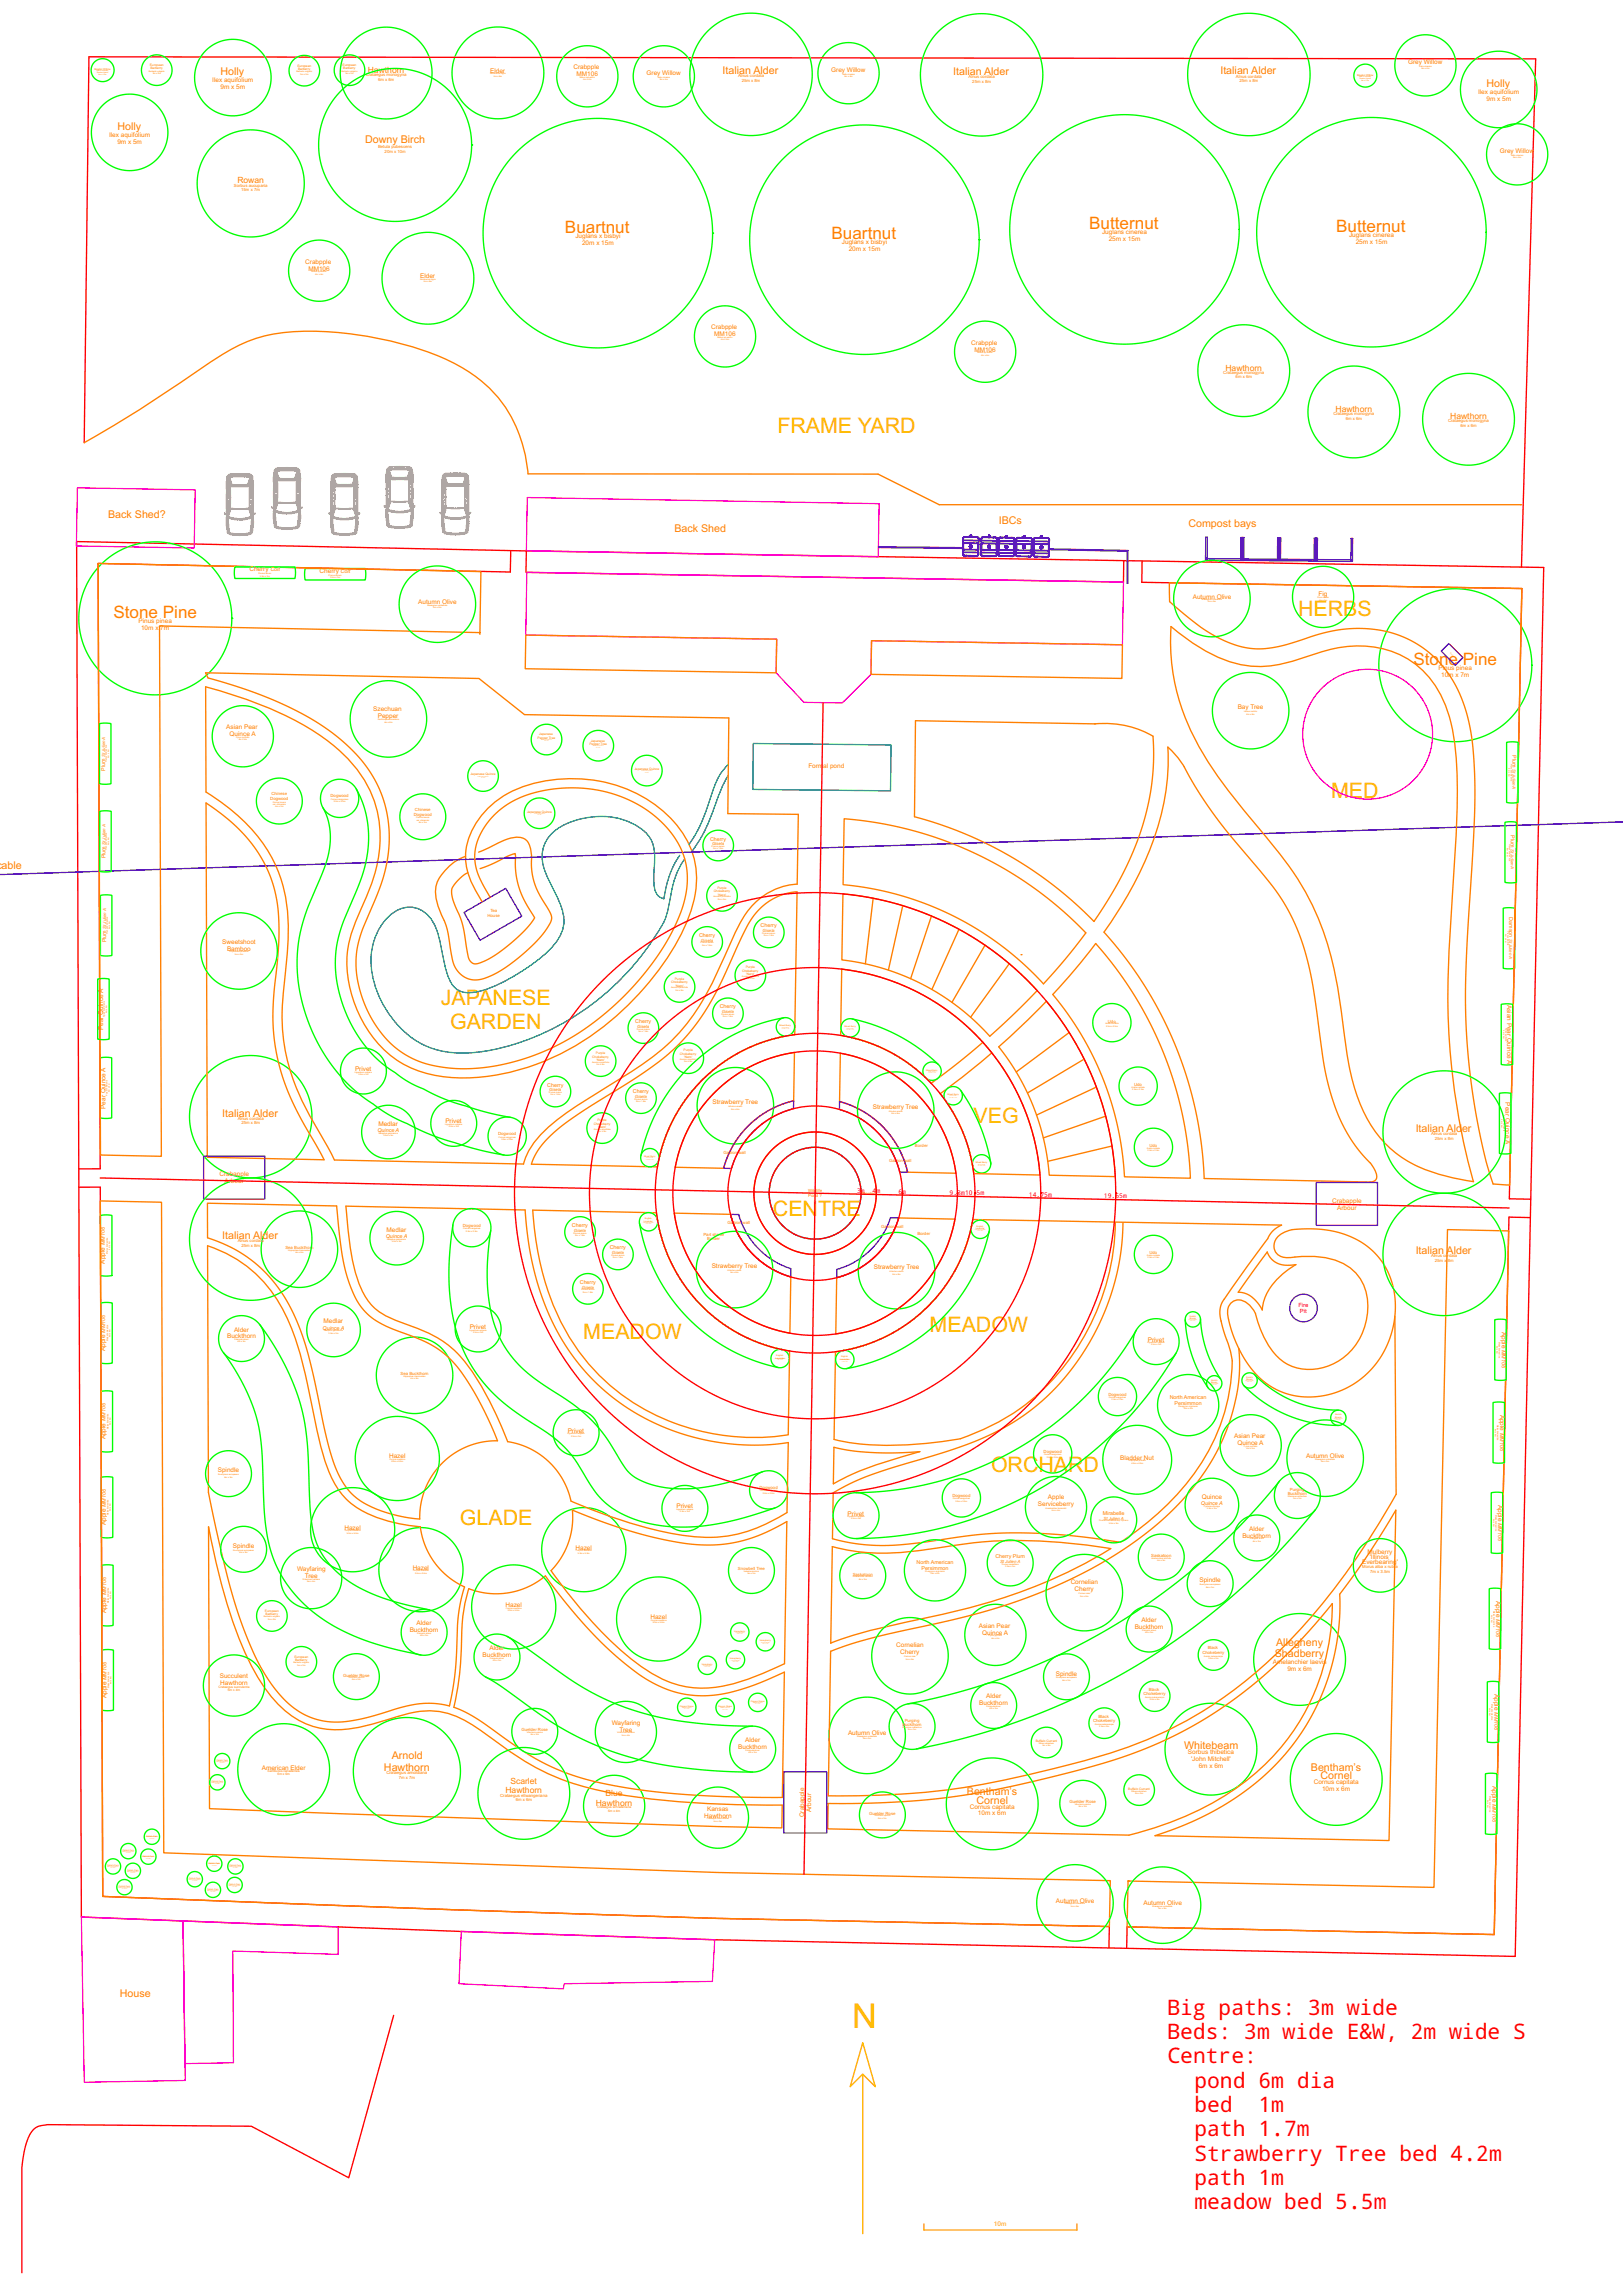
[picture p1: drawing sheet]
<svg xmlns="http://www.w3.org/2000/svg" width="297mm" height="420mm" viewBox="0 0 297 420" stroke-linecap="round" stroke-linejoin="round" font-family="sans-serif">
<defs><g id="words">
<text font-size="6.3" fill="#ffba00" x="156" y="371.3">N</text>
<g font-size="3.9" fill="#ffba00">
<text x="142.3" y="79.2">FRAME YARD</text>
<text x="237.6" y="112.8">HERBS</text>
<text x="243.6" y="146.1">MED</text>
<text x="80.7" y="184">JAPANESE</text>
<text x="82.4" y="188.4">GARDEN</text>
<text x="178.2" y="205.7">VEG</text>
<text x="141.5" y="222.7">CENTRE</text>
<text x="106.8" y="245.1">MEADOW</text>
<text x="170.1" y="243.8">MEADOW</text>
<text x="181.4" y="269.4">ORCHARD</text>
<text x="84.2" y="279.2">GLADE</text>
</g>
<g font-size="3.9" fill="#f00">
<text x="213.6" y="368.8">Big paths: 3m wide</text>
<text x="213.6" y="373.3">Beds: 3m wide E&amp;W, 2m wide S</text>
<text x="213.7" y="377.8">Centre:</text>
<text x="218.6" y="382.2">pond 6m dia</text>
<text x="218.6" y="386.7">bed</text>
<text x="230.3" y="386.7">1m</text>
<text x="218.6" y="391.1">path 1.7m</text>
<text x="218.6" y="395.6">Strawberry Tree bed 4.2m</text>
<text x="218.6" y="400">path 1m</text>
<text x="218.6" y="404.5">meadow bed 5.5m</text>
</g>
<g font-size="3.1" fill="#ff7f00">
<text x="199.3" y="42">Butternut</text>
<text x="103.4" y="42.6">Buartnut</text>
<text x="152.2" y="43.8">Buartnut</text>
<text x="244.5" y="42.5">Butternut</text>
<text x="20.8" y="113.2">Stone Pine</text>
<text x="258.7" y="121.7">Stone Pine</text>
</g>
<g font-size="2" fill="#ff7f00">
<text x="40.4" y="13.8">Holly</text>
<text x="132.2" y="13.6">Italian Alder</text>
<text x="174.4" y="13.7">Italian Alder</text>
<text x="223.4" y="13.6">Italian Alder</text>
<text x="272" y="16">Holly</text>
<text x="21.5" y="23.8">Holly</text>
<text x="66.8" y="26.1">Downy Birch</text>
<text x="19.8" y="94.8">Back Shed?</text>
<text x="182.8" y="95.9">IBCs</text>
<text x="123.4" y="97.4">Back Shed</text>
<text x="217.5" y="96.5">Compost bays</text>
<text x="-.7" y="159.1">cable</text>
<text x="40.7" y="204.4">Italian Alder</text>
<text x="259.1" y="207.2">Italian Alder</text>
<text x="40.7" y="226.8">Italian Alder</text>
<text x="259.1" y="229.6">Italian Alder</text>
<text x="233.3" y="303.4">Shadberry</text>
<text x="233.6" y="301.3">Allegheny</text>
<text x="71.7" y="322.1">Arnold</text>
<text x="216.7" y="320.2">Whitebeam</text>
<text x="70.3" y="324.2">Hawthorn</text>
<text x="177" y="328.7">Bentham’s</text>
<text x="239.9" y="324.2">Bentham’s</text>
<text x="241.7" y="325.7">Cornel</text>
<text x="178.7" y="330.2">Cornel</text>
<text x="21.9" y="365.5">House</text>
</g>
<g font-size="1.6" fill="#ff7f00">
<text x="67.3" y="13.4">Hawthorn</text>
<text x="43.4" y="33.6">Rowan</text>
<text x="224.3" y="67.8">Hawthorn</text>
<text x="244.4" y="75.4">Hawthorn</text>
<text x="265.4" y="76.7">Hawthorn</text>
<text x="92.5" y="328.3">Hawthorn</text>
<text x="93.4" y="326.6">Scarlet</text>
<text x="110.8" y="328.9">Blue</text>
<text x="109" y="330.6">Hawthorn</text>
</g>
<g font-size="1.2" fill="#ff7f00">
<text x="257.7" y="11.7">Grey Willow</text>
<text x="38.8" y="15.1">Ilex aquifolium</text>
<text x="40.4" y="16.3">9m x 5m</text>
<text x="89.7" y="13.3">Elder</text>
<text x="104.9" y="12.7">Crabpple</text>
<text x="105.5" y="14">MM106</text>
<text x="118.3" y="13.7">Grey Willow</text>
<text x="152.1" y="13.2">Grey Willow</text>
<text x="270.5" y="17.2">Ilex aquifolium</text>
<text x="272.1" y="18.5">9m x 5m</text>
<text x="20" y="25.1">Ilex aquifolium</text>
<text x="21.5" y="26.4">9m x 5m</text>
<text x="274.5" y="28">Grey Willow</text>
<text x="105.3" y="43.5">Juglans x bisbyi</text>
<text x="106.5" y="44.8">20m x 15m</text>
<text x="154.1" y="44.7">Juglans x bisbyi</text>
<text x="155.3" y="46">20m x 15m</text>
<text x="201.7" y="42.8">Juglans cinerea</text>
<text x="202.9" y="44.1">25m x 15m</text>
<text x="246.9" y="43.4">Juglans cinerea</text>
<text x="248.1" y="44.6">25m x 15m</text>
<text x="55.9" y="48.3">Crabpple</text>
<text x="56.4" y="49.5">MM106</text>
<text x="76.9" y="50.9">Elder</text>
<text x="130.2" y="60.3">Crabpple</text>
<text x="130.7" y="61.6">MM106</text>
<text x="177.8" y="63.1">Crabpple</text>
<text x="178.3" y="64.4">MM106</text>
<text x="45.6" y="104.6">Cherry</text>
<text x="58.5" y="104.9">Cherry</text>
<text x="76.6" y="110.6">Autumn Olive</text>
<text x="218.3" y="109.6">Autumn Olive</text>
<text x="241.3" y="109">Fig</text>
<text x="25.3" y="114.1">Pinus pinea</text>
<text x="25.8" y="115.3">10m x 7m</text>
<text x="263.3" y="122.6">Pinus pinea</text>
<text x="263.7" y="123.9">10m x 7m</text>
<text x="68.3" y="130.1">Szechuan</text>
<text x="69.1" y="131.4">Pepper</text>
<text x="226.5" y="129.9">Bay Tree</text>
<text x="41.4" y="133.4">Asian Pear</text>
<text x="42" y="134.7">Quince A</text>
<text x="147.9" y="140.7">Formal pond</text>
<text x="40.7" y="172.8">Sweetshoot</text>
<text x="41.5" y="174.1">Bamboo</text>
<text x="275.9" y="184" transform="rotate(90 275.9 184)">Asian Pear Quince A</text>
<text x="18.9" y="188.6" transform="rotate(-90 18.9 188.6)">Pear Quince A</text>
<text x="65" y="196.1">Privet</text>
<text x="19.3" y="203" transform="rotate(-90 19.3 203)">Pear Quince A</text>
<text x="130.4" y="202.2">Strawberry Tree</text>
<text x="159.8" y="203">Strawberry Tree</text>
<text x="275.5" y="201.8" transform="rotate(90 275.5 201.8)">Pear Quince A</text>
<text x="69.2" y="206.1">Medlar</text>
<text x="81.5" y="205.6">Privet</text>
<text x="40.2" y="215.4">Crabapple</text>
<text x="41.1" y="216.7">Arbour</text>
<text x="243.8" y="220.2">Crabapple</text>
<text x="244.7" y="221.5">Arbour</text>
<text x="70.8" y="225.5">Medlar</text>
<text x="19.2" y="231.3" transform="rotate(-90 19.2 231.3)">Apple</text>
<text x="130.3" y="232.2">Strawberry Tree</text>
<text x="159.9" y="232.4">Strawberry Tree</text>
<text x="41.6" y="245">Buckthorn</text>
<text x="42.8" y="243.8">Alder</text>
<text x="59.2" y="242.3">Medlar</text>
<text x="86" y="243.3">Privet</text>
<text x="210.1" y="245.6">Privet</text>
<text x="274.8" y="243.8" transform="rotate(90 274.8 243.8)">Apple</text>
<text x="19.3" y="247.3" transform="rotate(-90 19.3 247.3)">Apple</text>
<text x="19.3" y="263.5" transform="rotate(-90 19.3 263.5)">Apple</text>
<text x="103.9" y="262.3">Privet</text>
<text x="225.9" y="263.3">Asian Pear</text>
<text x="274.5" y="259" transform="rotate(90 274.5 259)">Apple</text>
<text x="39.9" y="269.6">Spindle</text>
<text x="71.2" y="267">Hazel</text>
<text x="205" y="267.2">Bladder Nut</text>
<text x="226.5" y="264.5">Quince A</text>
<text x="239" y="266.9">Autumn Olive</text>
<text x="190" y="275.7">Serviceberry</text>
<text x="191.8" y="274.4">Apple</text>
<text x="219.9" y="274.3">Quince</text>
<text x="274.2" y="275.5" transform="rotate(90 274.2 275.5)">Apple</text>
<text x="19.4" y="279.2" transform="rotate(-90 19.4 279.2)">Apple</text>
<text x="63" y="280">Hazel</text>
<text x="123.8" y="276.1">Privet</text>
<text x="155.1" y="277.5">Privet</text>
<text x="227.4" y="281.5">Buckthorn</text>
<text x="228.6" y="280.3">Alder</text>
<text x="42.6" y="283.4">Spindle</text>
<text x="54.4" y="287.6">Wayfaring</text>
<text x="75.5" y="287.4">Hazel</text>
<text x="105.3" y="283.7">Hazel</text>
<text x="249.3" y="286.3">Everbearing'</text>
<text x="250.3" y="284.5">Mulberry</text>
<text x="250.7" y="285.4">'Illinois</text>
<text x="55.8" y="288.9">Tree</text>
<text x="196" y="290">Cornelian</text>
<text x="196.7" y="291.3">Cherry</text>
<text x="219.5" y="289.7">Spindle</text>
<text x="273.8" y="293.1" transform="rotate(90 273.8 293.1)">Apple</text>
<text x="19.4" y="295.4" transform="rotate(-90 19.4 295.4)">Apple</text>
<text x="75" y="298.8">Buckthorn</text>
<text x="76.2" y="297.5">Alder</text>
<text x="92.5" y="294.2">Hazel</text>
<text x="119" y="296.4">Hazel</text>
<text x="179.1" y="298">Asian Pear</text>
<text x="179.8" y="299.2">Quince A</text>
<text x="207.7" y="298.2">Buckthorn</text>
<text x="208.9" y="296.9">Alder</text>
<text x="88.3" y="303.3">Buckthorn</text>
<text x="89.6" y="302.1">Alder</text>
<text x="164" y="301.6">Cornelian</text>
<text x="164.8" y="302.9">Cherry</text>
<text x="232.9" y="304.6">Amelanchier laevis</text>
<text x="235.6" y="305.9">9m x 6m</text>
<text x="19.5" y="310.9" transform="rotate(-90 19.5 310.9)">Apple</text>
<text x="40.2" y="307.3">Succulent</text>
<text x="40.3" y="308.6">Hawthorn</text>
<text x="180.5" y="310.9">Alder</text>
<text x="193.2" y="306.7">Spindle</text>
<text x="273.5" y="310.1" transform="rotate(90 273.5 310.1)">Apple</text>
<text x="112" y="315.8">Wayfaring</text>
<text x="113.4" y="317.1">Tree</text>
<text x="155.2" y="317.7">Autumn Olive</text>
<text x="179.2" y="312.2">Buckthorn</text>
<text x="47.9" y="324">American Elder</text>
<text x="135.1" y="320.2">Buckthorn</text>
<text x="136.4" y="318.9">Alder</text>
<text x="217.4" y="321.1">Sorbus thibetica</text>
<text x="218" y="322.4">'John Mitchell'</text>
<text x="219.4" y="323.6">6m x 6m</text>
<text x="240.4" y="326.6">Cornus capitata</text>
<text x="242" y="327.9">10m x 6m</text>
<text x="273.1" y="326.9" transform="rotate(90 273.1 326.9)">Apple</text>
<text x="128.9" y="332.8">Hawthorn</text>
<text x="129.4" y="331.5">Kansas</text>
<text x="147.1" y="332.7" transform="rotate(-90 147.1 332.7)">Crabapple</text>
<text x="148.5" y="331.7" transform="rotate(-90 148.5 331.7)">Arbour</text>
<text x="177.5" y="331.1">Cornus capitata</text>
<text x="179" y="332.4">10m x 6m</text>
<text x="193.2" y="348.4">Autumn Olive</text>
<text x="209.3" y="348.8">Autumn Olive</text>
</g>
<g font-size="1.2" fill="#f00">
<text x="156.9" y="218.4">3m</text>
<text x="159.7" y="218.4">4m</text>
<text x="164.4" y="218.5">6m</text>
<text x="173.8" y="218.8">9.3m10.5m</text>
<text x="188.3" y="219.1">14.75m</text>
<text x="202" y="219.4">19.65m</text>
</g>
<text font-size="1.2" fill="#ffba00" x="181.9" y="407.5">10m</text>
<g font-size="1.1" fill="#f00">
<text x="237.6" y="239.2">Fire</text>
<text x="237.9" y="240.4">Pit</text>
</g>
<g font-size="1" fill="#ff7f00">
<text x="49.5" y="104.6">Colt</text>
<text x="62.3" y="104.9">Colt</text>
<text x="19.2" y="141.1" transform="rotate(-90 19.2 141.1)">Plum</text>
<text x="276.8" y="138.3" transform="rotate(90 276.8 138.3)">Plum</text>
<text x="130" y="153.9">Cherry</text>
<text x="276.5" y="152.9" transform="rotate(90 276.5 152.9)">Plum</text>
<text x="19.3" y="157.2" transform="rotate(-90 19.3 157.2)">Plum</text>
<text x="276.2" y="167.9" transform="rotate(90 276.2 167.9)">Damson</text>
<text x="19.4" y="172.5" transform="rotate(-90 19.4 172.5)">Plum</text>
<text x="127.9" y="171.5">Cherry</text>
<text x="139.2" y="169.8">Cherry</text>
<text x="131.7" y="184.6">Cherry</text>
<text x="116.3" y="187.3">Cherry</text>
<text x="100.2" y="198.9">Cherry</text>
<text x="115.8" y="200.1">Cherry</text>
<text x="69.1" y="207.2">Quince A</text>
<text x="19.2" y="228" transform="rotate(-90 19.2 228)">MM106</text>
<text x="70.6" y="226.6">Quince A</text>
<text x="104.7" y="224.6">Cherry</text>
<text x="111.6" y="228.8">Cherry</text>
<text x="106.1" y="235.1">Cherry</text>
<text x="19.3" y="244" transform="rotate(-90 19.3 244)">MM106</text>
<text x="59" y="243.4">Quince A</text>
<text x="274.8" y="247.1" transform="rotate(90 274.8 247.1)">MM106</text>
<text x="214.1" y="256.2">North American</text>
<text x="215" y="257.2">Persimmon</text>
<text x="19.3" y="260.2" transform="rotate(-90 19.3 260.2)">MM106</text>
<text x="274.5" y="262.3" transform="rotate(90 274.5 262.3)">MM106</text>
<text x="19.4" y="275.9" transform="rotate(-90 19.4 275.9)">MM106</text>
<text x="219.8" y="275.5">Quince A</text>
<text x="201.8" y="277.4">Mirabelle</text>
<text x="274.2" y="278.8" transform="rotate(90 274.2 278.8)">MM106</text>
<text x="167.7" y="286.4">North American</text>
<text x="168.6" y="287.5">Persimmon</text>
<text x="182.2" y="285.2">Cherry Plum</text>
<text x="19.4" y="292" transform="rotate(-90 19.4 292)">MM106</text>
<text x="273.8" y="296.4" transform="rotate(90 273.8 296.4)">MM106</text>
<text x="19.5" y="307.6" transform="rotate(-90 19.5 307.6)">MM106</text>
<text x="273.5" y="313.4" transform="rotate(90 273.5 313.4)">MM106</text>
<text x="273.1" y="330.3" transform="rotate(90 273.1 330.3)">MM106</text>
</g>
<g font-size=".8" fill="#ff7f00">
<text x="66.9" y="13.9">Crataegus monogyna</text>
<text x="69.2" y="14.8">6m x 6m</text>
<text x="135.1" y="14.2">Alnus cordata</text>
<text x="135.7" y="15">25m x 8m</text>
<text x="177.3" y="14.3">Alnus cordata</text>
<text x="178" y="15.1">25m x 8m</text>
<text x="226.2" y="14.2">Alnus cordata</text>
<text x="226.9" y="15.1">25m x 8m</text>
<text x="69.2" y="27.1">Betula pubescens</text>
<text x="70.4" y="27.9">20m x 10m</text>
<text x="42.8" y="34.1">Sorbus aucuparia</text>
<text x="44.2" y="35">15m x 7m</text>
<text x="223.9" y="68.4">Crataegus monogyna</text>
<text x="226.1" y="69.3">6m x 6m</text>
<text x="244" y="76">Crataegus monogyna</text>
<text x="246.3" y="76.8">6m x 6m</text>
<text x="265" y="77.3">Crataegus monogyna</text>
<text x="267.3" y="78.2">6m x 6m</text>
<text x="19.2" y="138.6" transform="rotate(-90 19.2 138.6)">St Julien A</text>
<text x="276.8" y="140.8" transform="rotate(90 276.8 140.8)">St Julien A</text>
<text x="49.5" y="146.5">Dogwood</text>
<text x="49.7" y="145.6">Chinese</text>
<text x="60.5" y="146">Dogwood</text>
<text x="75.7" y="149.4">Dogwood</text>
<text x="75.9" y="148.5">Chinese</text>
<text x="19.3" y="154.7" transform="rotate(-90 19.3 154.7)">St Julien A</text>
<text x="130.3" y="154.8">Gisela</text>
<text x="276.5" y="155.4" transform="rotate(90 276.5 155.4)">St Julien A</text>
<text x="89.2" y="167.9">House</text>
<text x="89.7" y="167">Tea</text>
<text x="19.4" y="170" transform="rotate(-90 19.4 170)">St Julien A</text>
<text x="128.3" y="172.4">Gisela</text>
<text x="139.6" y="170.7">Gisela</text>
<text x="276.2" y="171.9" transform="rotate(90 276.2 171.9)">St Julien A</text>
<text x="132.1" y="185.5">Gisela</text>
<text x="116.6" y="188.2">Gisela</text>
<text x="202.8" y="187.2">Udo</text>
<text x="100.5" y="199.8">Gisela</text>
<text x="116.2" y="201">Gisela</text>
<text x="207.6" y="198.8">Udo</text>
<text x="43.5" y="205">Alnus cordata</text>
<text x="44.2" y="205.9">25m x 8m</text>
<text x="91.2" y="207.8">Dogwood</text>
<text x="167.5" y="210">Border</text>
<text x="261.9" y="207.8">Alnus cordata</text>
<text x="262.6" y="208.7">25m x 8m</text>
<text x="132.4" y="211.3">Gabion wall</text>
<text x="162.7" y="212.8">Gabion wall</text>
<text x="210.4" y="210">Udo</text>
<text x="147.9" y="219.2">Pond ?</text>
<text x="147.9" y="218.3">Wildlife</text>
<text x="157.8" y="218.7">Border</text>
<text x="43.5" y="227.4">Alnus cordata</text>
<text x="84.7" y="224.6">Dogwood</text>
<text x="105" y="225.5">Gisela</text>
<text x="128.7" y="226.2">Part shade</text>
<text x="129.4" y="227.1">Border</text>
<text x="133.2" y="224.2">Gabion wall</text>
<text x="161.3" y="224.9">Gabion wall</text>
<text x="167.9" y="226">Border</text>
<text x="44.2" y="228.3">25m x 8m</text>
<text x="52.2" y="228.7">Sea Buckthorn</text>
<text x="112" y="229.6">Gisela</text>
<text x="210.4" y="229.6">Udo</text>
<text x="261.9" y="230.2">Alnus cordata</text>
<text x="262.6" y="231.1">25m x 8m</text>
<text x="106.5" y="235.9">Gisela</text>
<text x="73.3" y="251.8">Sea Buckthorn</text>
<text x="202.9" y="255.5">Dogwood</text>
<text x="191" y="266">Dogwood</text>
<text x="139" y="272.6">Dogwood</text>
<text x="174.3" y="274.1">Dogwood</text>
<text x="235.7" y="273.8">Buckthorn</text>
<text x="236.1" y="272.9">Purging</text>
<text x="202" y="278.2">St Julien A</text>
<text x="135.1" y="287.5">Snowbell Tree</text>
<text x="183" y="286.1">St Julien A</text>
<text x="210.7" y="285">Saskatoon</text>
<text x="249.3" y="287.1">Morus alba x rubra</text>
<text x="250.8" y="288">7m x 3.5m</text>
<text x="156.1" y="288.5">Saskatoon</text>
<text x="220.1" y="302.8">Chokeberry</text>
<text x="221" y="302">Black</text>
<text x="62.8" y="306.9">Guelder Rose</text>
<text x="209.3" y="310.3">Chokeberry</text>
<text x="210.3" y="309.5">Black</text>
<text x="95.5" y="317">Guelder Rose</text>
<text x="165.2" y="316.1">Buckthorn</text>
<text x="165.6" y="315.2">Purging</text>
<text x="200.1" y="315.3">Chokeberry</text>
<text x="201" y="314.5">Black</text>
<text x="70.7" y="324.8">Crataegus arnoldiana</text>
<text x="73" y="325.7">7m x 7m</text>
<text x="91.5" y="328.9">Crataegus ellwangeriana</text>
<text x="94.4" y="329.7">6m x 6m</text>
<text x="159.1" y="332.3">Guelder Rose</text>
<text x="195.7" y="330.1">Guelder Rose</text>
</g>
<g font-size=".6" fill="#ff7f00">
<text x="27.4" y="12.1">European</text>
<text x="27.5" y="12.7">Barberry</text>
<text x="54.4" y="12.2">European</text>
<text x="54.6" y="12.8">Barberry</text>
<text x="62.7" y="12.1">European</text>
<text x="62.8" y="12.7">Barberry</text>
<text x="98.4" y="135.3">Pepper Tree</text>
<text x="98.7" y="134.6">Japanese</text>
<text x="107.9" y="136.4">Pepper Tree</text>
<text x="108.1" y="135.8">Japanese</text>
<text x="86.1" y="142">Japanese Quince</text>
<text x="116.1" y="141">Japanese Quince</text>
<text x="96.5" y="148.8">Japanese Quince</text>
<text x="130.6" y="163.4">Chokeberry</text>
<text x="131.3" y="162.7">Purple</text>
<text x="131.4" y="164">'Nero'</text>
<text x="123.5" y="179.4">Purple</text>
<text x="135.8" y="177.9">Chokeberry</text>
<text x="136.5" y="177.3">Purple</text>
<text x="136.6" y="178.5">'Nero'</text>
<text x="122.8" y="180">Chokeberry</text>
<text x="123.6" y="180.7">'Nero'</text>
<text x="108.4" y="193.6">Chokeberry</text>
<text x="109.1" y="193">Purple</text>
<text x="109.2" y="194.3">'Nero'</text>
<text x="124.4" y="193.1">Chokeberry</text>
<text x="125.1" y="192.4">Purple</text>
<text x="125.2" y="193.7">'Nero'</text>
<text x="108.7" y="205.9">Chokeberry</text>
<text x="109.4" y="205.2">Purple</text>
<text x="109.5" y="206.5">'Nero'</text>
<text x="48.5" y="295.1">European</text>
<text x="48.6" y="295.7">Barberry</text>
<text x="53.9" y="303.5">European</text>
<text x="54" y="304.1">Barberry</text>
<text x="40" y="309">Crataegus succulenta</text>
<text x="41.7" y="309.6">6m x 4m</text>
<text x="189.5" y="319">Buffalo Currant</text>
<text x="49" y="324.4">Sambucus canadensis</text>
<text x="50.8" y="325">6m x 6m</text>
<text x="206.5" y="327.7">Buffalo Currant</text>
<text x="109.3" y="331">Crataegus schraderiana</text>
<text x="111.3" y="331.7">6m x 4m</text>
</g>
<g font-size=".5" fill="#ff7f00">
<text x="17.3" y="12.8">Bowles Willow</text>
<text x="248.4" y="13.8">Bowles Willow</text>
</g>
<g font-size=".4" fill="#ff7f00">
<text x="27.2" y="13.1">Berberis vulgaris</text>
<text x="27.9" y="13.5">3m x 2m</text>
<text x="54.2" y="13.2">Berberis vulgaris</text>
<text x="55" y="13.6">3m x 2m</text>
<text x="62.5" y="13.1">Berberis vulgaris</text>
<text x="63.2" y="13.6">3m x 2m</text>
<text x="89.7" y="13.6">Sambucus nigra</text>
<text x="90.4" y="14.1">6m x 6m</text>
<text x="106.1" y="14.3">Malus sylvestris</text>
<text x="106.8" y="14.7">4m x 4m</text>
<text x="120.4" y="14.3">Salix cinerea</text>
<text x="120.7" y="14.7">5m x 4m</text>
<text x="154.2" y="13.7">Salix cinerea</text>
<text x="154.6" y="14.1">5m x 4m</text>
<text x="259.8" y="12.3">Salix cinerea</text>
<text x="260.1" y="12.7">5m x 4m</text>
<text x="276.5" y="28.5">Salix cinerea</text>
<text x="276.9" y="29">5m x 4m</text>
<text x="57" y="49.8">Malus sylvestris</text>
<text x="57.7" y="50.3">4m x 4m</text>
<text x="76.9" y="51.2">Sambucus nigra</text>
<text x="77.6" y="51.7">6m x 6m</text>
<text x="131.3" y="61.9">Malus sylvestris</text>
<text x="132" y="62.3">4m x 4m</text>
<text x="178.9" y="64.7">Malus sylvestris</text>
<text x="179.6" y="65.1">4m x 4m</text>
<text x="47.3" y="105.1">Prunus avium</text>
<text x="47.6" y="105.6">3.5m x 3m</text>
<text x="60.1" y="105.4">Prunus avium</text>
<text x="60.4" y="105.8">3.5m x 3m</text>
<text x="78.2" y="110.9">Elaeagnus umbellata</text>
<text x="79.3" y="111.3">5m x 5m</text>
<text x="220" y="109.9">Elaeagnus umbellata</text>
<text x="221.1" y="110.3">5m x 5m</text>
<text x="241.1" y="109.6">Ficus carica</text>
<text x="241.4" y="110">4m x 3m</text>
<text x="69.1" y="131.9">Zanthoxylum simulans</text>
<text x="227.7" y="130.4">Laurus nobilis</text>
<text x="228.1" y="130.8">6m x 6m</text>
<text x="43.2" y="135.1">Pyrus pyrifolia</text>
<text x="43.7" y="135.5">4m x 4m</text>
<text x="70.3" y="132.3">4m x 6m</text>
<text x="19.5" y="139.6" transform="rotate(-90 19.5 139.6)">Prunus domestica</text>
<text x="20" y="138.7" transform="rotate(-90 20 138.7)">4m x 4m</text>
<text x="276.1" y="140.7" transform="rotate(90 276.1 140.7)">4m x 4m</text>
<text x="276.5" y="139.8" transform="rotate(90 276.5 139.8)">Prunus domestica</text>
<text x="49.9" y="146.9">Cornus kousa</text>
<text x="49.9" y="147.4">var. chinensis</text>
<text x="50.4" y="147.8">4m x 3m</text>
<text x="60.6" y="146.4">Cornus sanguinea</text>
<text x="61.1" y="146.9">2.5m x 2.5m</text>
<text x="76.2" y="149.8">Cornus kousa</text>
<text x="19.6" y="155.6" transform="rotate(-90 19.6 155.6)">Prunus domestica</text>
<text x="20" y="154.8" transform="rotate(-90 20 154.8)">4m x 4m</text>
<text x="76.2" y="150.2">var. chinensis</text>
<text x="76.6" y="150.7">4m x 3m</text>
<text x="130.2" y="155.1">Prunus avium</text>
<text x="130.5" y="155.5">2m x 1.8m</text>
<text x="275.8" y="155.3" transform="rotate(90 275.8 155.3)">4m x 4m</text>
<text x="276.2" y="154.5" transform="rotate(90 276.2 154.5)">Prunus domestica</text>
<text x="130.6" y="164.3">Aronia x prunifolia</text>
<text x="131.4" y="164.7">2m x 2m</text>
<text x="19.7" y="171" transform="rotate(-90 19.7 171)">Prunus domestica</text>
<text x="20.1" y="170.2" transform="rotate(-90 20.1 170.2)">4m x 4m</text>
<text x="128.2" y="172.7">Prunus avium</text>
<text x="128.5" y="173.2">2m x 1.8m</text>
<text x="139.5" y="171">Prunus avium</text>
<text x="139.8" y="171.4">2m x 1.8m</text>
<text x="275.5" y="171" transform="rotate(90 275.5 171)">4m x 4m</text>
<text x="275.9" y="170.5" transform="rotate(90 275.9 170.5)">Prunus insititia</text>
<text x="42" y="174.4">Phyllostachys dulcis</text>
<text x="43" y="174.8">5m x 5m</text>
<text x="135.8" y="178.8">Aronia x prunifolia</text>
<text x="136.6" y="179.3">2m x 2m</text>
<text x="19.6" y="185.5" transform="rotate(-90 19.6 185.5)">4m x 4m</text>
<text x="122.8" y="181">Aronia x prunifolia</text>
<text x="123.6" y="181.4">2m x 2m</text>
<text x="132" y="185.8">Prunus avium</text>
<text x="19.2" y="186.2" transform="rotate(-90 19.2 186.2)">Pyrus communis</text>
<text x="116.6" y="188.5">Prunus avium</text>
<text x="116.8" y="188.9">2m x 1.8m</text>
<text x="132.3" y="186.2">2m x 1.8m</text>
<text x="142.7" y="187.9">Mixed Berry</text>
<text x="154.5" y="188.1">Mixed Berry</text>
<text x="202.3" y="187.5">Aralia cordata</text>
<text x="202.4" y="187.9">2.5m x 2.5m</text>
<text x="275.1" y="188.6" transform="rotate(90 275.1 188.6)">4m x 4m</text>
<text x="275.5" y="188.1" transform="rotate(90 275.5 188.1)">Pyrus pyrifolia</text>
<text x="65" y="196.4">Ligustrum vulgare</text>
<text x="65.6" y="196.8">2.5m x 3m</text>
<text x="108.4" y="194.5">Aronia x prunifolia</text>
<text x="109.2" y="195">2m x 2m</text>
<text x="124.4" y="194">Aronia x prunifolia</text>
<text x="125.2" y="194.4">2m x 2m</text>
<text x="169.5" y="196">Mixed Berry</text>
<text x="19.7" y="200.6" transform="rotate(-90 19.7 200.6)">Pyrus communis</text>
<text x="20.1" y="199.9" transform="rotate(-90 20.1 199.9)">4m x 4m</text>
<text x="100.5" y="200.1">Prunus avium</text>
<text x="100.7" y="200.5">2m x 1.8m</text>
<text x="116.1" y="201.3">Prunus avium</text>
<text x="116.4" y="201.7">2m x 1.8m</text>
<text x="133.3" y="202.7">Arbutus unedo</text>
<text x="133.8" y="203.1">9m x 8m</text>
<text x="162.7" y="203.5">Arbutus unedo</text>
<text x="163.2" y="203.9">9m x 8m</text>
<text x="173.4" y="200.5">Mixed Berry</text>
<text x="207.1" y="199.1">Aralia cordata</text>
<text x="207.2" y="199.5">2.5m x 2.5m</text>
<text x="69.3" y="207.5">Mespilus germanica</text>
<text x="70.2" y="208">3.5m x 3m</text>
<text x="81.5" y="205.9">Ligustrum vulgare</text>
<text x="82.1" y="206.4">2.5m x 3m</text>
<text x="91.2" y="208.3">Cornus sanguinea</text>
<text x="91.8" y="208.7">2.5m x 2.5m</text>
<text x="108.7" y="206.8">Aronia x prunifolia</text>
<text x="109.5" y="207.2">2m x 2m</text>
<text x="274.8" y="204.9" transform="rotate(90 274.8 204.9)">4m x 4m</text>
<text x="275.2" y="204.2" transform="rotate(90 275.2 204.2)">Pyrus communis</text>
<text x="117.9" y="211.9">Mixed Berry</text>
<text x="178.6" y="213">Mixed Berry</text>
<text x="209.9" y="210.3">Aralia cordata</text>
<text x="210" y="210.8">2.5m x 2.5m</text>
<text x="70.9" y="227">Mespilus germanica</text>
<text x="71.7" y="227.4">3.5m x 3m</text>
<text x="84.8" y="225">Cornus sanguinea</text>
<text x="85.3" y="225.5">2.5m x 2.5m</text>
<text x="105" y="225.8">Prunus avium</text>
<text x="105.3" y="226.3">2m x 1.8m</text>
<text x="117.9" y="223.7">Lavender</text>
<text x="118" y="223.2">English</text>
<text x="178.6" y="225.1">Lavender</text>
<text x="178.7" y="224.6">English</text>
<text x="19.7" y="229.5" transform="rotate(-90 19.7 229.5)">Malus domestica</text>
<text x="20.1" y="228.8" transform="rotate(-90 20.1 228.8)">4m x 4m</text>
<text x="52.8" y="229">Hippophae rhamnoides</text>
<text x="54.1" y="229.4">4m x 5m</text>
<text x="111.9" y="229.9">Prunus avium</text>
<text x="112.2" y="230.4">2m x 1.8m</text>
<text x="133.2" y="232.7">Arbutus unedo</text>
<text x="133.7" y="233.1">9m x 8m</text>
<text x="162.8" y="232.9">Arbutus unedo</text>
<text x="163.3" y="233.3">9m x 8m</text>
<text x="209.9" y="229.9">Aralia cordata</text>
<text x="210" y="230.4">2.5m x 2.5m</text>
<text x="106.4" y="236.2">Prunus avium</text>
<text x="106.7" y="236.7">2m x 1.8m</text>
<text x="19.8" y="245.5" transform="rotate(-90 19.8 245.5)">Malus domestica</text>
<text x="20.2" y="244.8" transform="rotate(-90 20.2 244.8)">4m x 4m</text>
<text x="42.9" y="245.3">Frangula alnus</text>
<text x="43.5" y="245.8">4m x 3m</text>
<text x="59.3" y="243.8">Mespilus germanica</text>
<text x="60.1" y="244.2">3.5m x 3m</text>
<text x="85.9" y="243.6">Ligustrum vulgare</text>
<text x="86.6" y="244">2.5m x 3m</text>
<text x="210" y="245.9">Ligustrum vulgare</text>
<text x="217.7" y="241.1">Scotch</text>
<text x="217.7" y="241.5">Broom</text>
<text x="274.3" y="245.6" transform="rotate(90 274.3 245.6)">Malus domestica</text>
<text x="141.9" y="248.7">Lavender</text>
<text x="142.1" y="248.3">English</text>
<text x="153.8" y="248.9">Lavender</text>
<text x="153.9" y="248.5">English</text>
<text x="210.7" y="246.3">2.5m x 3m</text>
<text x="273.9" y="246.4" transform="rotate(90 273.9 246.4)">4m x 4m</text>
<text x="73.8" y="252.1">Hippophae rhamnoides</text>
<text x="75.1" y="252.5">4m x 5m</text>
<text x="202.9" y="256">Cornus sanguinea</text>
<text x="203.4" y="256.4">2.5m x 2.5m</text>
<text x="215.7" y="257.5">Diospyros virginiana</text>
<text x="216.6" y="258">15m x 4m</text>
<text x="221.6" y="252.8">Scotch</text>
<text x="221.7" y="253.2">Broom</text>
<text x="228.1" y="252.3">Scotch</text>
<text x="228.1" y="252.7">Broom</text>
<text x="19.8" y="261.7" transform="rotate(-90 19.8 261.7)">Malus domestica</text>
<text x="20.3" y="261" transform="rotate(-90 20.3 261)">4m x 4m</text>
<text x="103.9" y="262.6">Ligustrum vulgare</text>
<text x="104.5" y="263">2.5m x 3m</text>
<text x="244.4" y="259.1">Scotch</text>
<text x="244.4" y="259.6">Broom</text>
<text x="273.6" y="261.5" transform="rotate(90 273.6 261.5)">4m x 4m</text>
<text x="274" y="260.8" transform="rotate(90 274 260.8)">Malus domestica</text>
<text x="71.3" y="267.3">Corylus avellana</text>
<text x="71.6" y="267.7">5.5m x 5.5m</text>
<text x="191.1" y="266.5">Cornus sanguinea</text>
<text x="191.6" y="266.9">2.5m x 2.5m</text>
<text x="206.6" y="267.5">Staphylea pinnata</text>
<text x="207.1" y="268">4.5m x 4.5m</text>
<text x="227.7" y="264.9">Pyrus pyrifolia</text>
<text x="228.2" y="265.3">4m x 4m</text>
<text x="240.7" y="267.2">Elaeagnus umbellata</text>
<text x="241.8" y="267.7">5m x 5m</text>
<text x="39.9" y="270.1">Euonymus europaeus</text>
<text x="41.1" y="270.5">6m x 3m</text>
<text x="139.1" y="273">Cornus sanguinea</text>
<text x="139.6" y="273.5">2.5m x 2.5m</text>
<text x="174.4" y="274.5">Cornus sanguinea</text>
<text x="174.9" y="274.9">2.5m x 2.5m</text>
<text x="220.3" y="275.8">Cydonia oblonga</text>
<text x="235.7" y="274.1">Rhamnus cathartica</text>
<text x="236.7" y="274.5">3m x 3m</text>
<text x="19.9" y="277.4" transform="rotate(-90 19.9 277.4)">Malus domestica</text>
<text x="20.3" y="276.7" transform="rotate(-90 20.3 276.7)">4m x 4m</text>
<text x="63.1" y="280.3">Corylus avellana</text>
<text x="63.5" y="280.8">5.5m x 5.5m</text>
<text x="123.8" y="276.4">Ligustrum vulgare</text>
<text x="124.4" y="276.9">2.5m x 3m</text>
<text x="155.1" y="277.8">Ligustrum vulgare</text>
<text x="155.8" y="278.2">2.5m x 3m</text>
<text x="191.4" y="276.2">Amelanchier lamarckii</text>
<text x="192.5" y="276.6">6m x 4m</text>
<text x="201.2" y="278.5">Prunus domestica ssp. syriaca</text>
<text x="202.9" y="279">3.5m x 3m</text>
<text x="220.9" y="276.2">3.5m x 3m</text>
<text x="228.7" y="281.8">Frangula alnus</text>
<text x="273.3" y="278" transform="rotate(90 273.3 278)">4m x 4m</text>
<text x="273.7" y="277.3" transform="rotate(90 273.7 277.3)">Malus domestica</text>
<text x="42.7" y="283.9">Euonymus europaeus</text>
<text x="43.8" y="284.3">6m x 3m</text>
<text x="75.6" y="287.7">Corylus avellana</text>
<text x="105.4" y="284">Corylus avellana</text>
<text x="105.8" y="284.4">5.5m x 5.5m</text>
<text x="136.1" y="287.8">Halesia carolina</text>
<text x="169.4" y="287.8">Diospyros virginiana</text>
<text x="183.3" y="286.4">Prunus cerasifera</text>
<text x="184" y="286.8">3.5m x 3m</text>
<text x="210.7" y="285.3">Amelanchier alnifolia</text>
<text x="211.8" y="285.8">4m x 3m</text>
<text x="229.3" y="282.3">4m x 3m</text>
<text x="19.9" y="293.5" transform="rotate(-90 19.9 293.5)">Malus domestica</text>
<text x="20.4" y="292.8" transform="rotate(-90 20.4 292.8)">4m x 4m</text>
<text x="55.4" y="289.2">Virburnum lantana</text>
<text x="56.2" y="289.6">5m x 4m</text>
<text x="76" y="288.1">5.5m x 5.5m</text>
<text x="136.8" y="288.2">3m x 3m</text>
<text x="156.1" y="288.8">Amelanchier alnifolia</text>
<text x="157.2" y="289.2">4m x 3m</text>
<text x="170.3" y="288.2">15m x 4m</text>
<text x="197.4" y="291.9">Cornus mas</text>
<text x="197.7" y="292.3">5m x 5m</text>
<text x="219.6" y="290.2">Euonymus europaeus</text>
<text x="220.7" y="290.6">6m x 3m</text>
<text x="48.3" y="296.1">Berberis vulgaris</text>
<text x="49" y="296.6">3m x 2m</text>
<text x="76.3" y="299.1">Frangula alnus</text>
<text x="76.9" y="299.5">4m x 3m</text>
<text x="92.6" y="294.5">Corylus avellana</text>
<text x="92.9" y="294.9">5.5m x 5.5m</text>
<text x="119.1" y="296.7">Corylus avellana</text>
<text x="119.5" y="297.1">5.5m x 5.5m</text>
<text x="134.4" y="298.7">Honeyberry</text>
<text x="180.9" y="299.6">Pyrus pyrifolia</text>
<text x="209" y="298.5">Frangula alnus</text>
<text x="209.6" y="298.9">4m x 3m</text>
<text x="272.9" y="295.6" transform="rotate(90 272.9 295.6)">4m x 4m</text>
<text x="273.3" y="294.9" transform="rotate(90 273.3 294.9)">Malus domestica</text>
<text x="53.7" y="304.5">Berberis vulgaris</text>
<text x="54.4" y="304.9">3m x 2m</text>
<text x="89.7" y="303.6">Frangula alnus</text>
<text x="90.2" y="304.1">4m x 3m</text>
<text x="128.4" y="304.8">Honeyberry</text>
<text x="133.6" y="303.8">Honeyberry</text>
<text x="139" y="300.5">Honeyberry</text>
<text x="165.5" y="303.4">Cornus mas</text>
<text x="165.8" y="303.8">5m x 5m</text>
<text x="181.4" y="300">4m x 4m</text>
<text x="220.4" y="303.3">Aronia melanocarpa</text>
<text x="221.2" y="303.7">2.5m x 2m</text>
<text x="20" y="309.1" transform="rotate(-90 20 309.1)">Malus domestica</text>
<text x="20.4" y="308.3" transform="rotate(-90 20.4 308.3)">4m x 4m</text>
<text x="63.8" y="307.2">Viburnum opulus</text>
<text x="64.5" y="307.7">6m x 3m</text>
<text x="137.4" y="311.6">Oregon Grape</text>
<text x="193.3" y="307.3">Euonymus europaeus</text>
<text x="194.4" y="307.7">6m x 3m</text>
<text x="209.6" y="310.8">Aronia melanocarpa</text>
<text x="210.4" y="311.2">2.5m x 2m</text>
<text x="273" y="311.9" transform="rotate(90 273 311.9)">Malus domestica</text>
<text x="96.4" y="317.3">Viburnum opulus</text>
<text x="97.1" y="317.7">6m x 3m</text>
<text x="113" y="317.4">Virburnum lantana</text>
<text x="113.8" y="317.8">5m x 4m</text>
<text x="124.4" y="312.5">Oregon Grape</text>
<text x="131.5" y="312.5">Oregon Grape</text>
<text x="156.9" y="318">Elaeagnus umbellata</text>
<text x="165.2" y="316.4">Rhamnus cathartica</text>
<text x="166.2" y="316.8">3m x 3m</text>
<text x="180.6" y="312.5">Frangula alnus</text>
<text x="181.1" y="312.9">4m x 3m</text>
<text x="200.4" y="315.7">Aronia melanocarpa</text>
<text x="201.2" y="316.2">2.5m x 2m</text>
<text x="272.6" y="312.7" transform="rotate(90 272.6 312.7)">4m x 4m</text>
<text x="39.6" y="322.4">Ostrich Fern</text>
<text x="136.5" y="320.5">Frangula alnus</text>
<text x="137" y="320.9">4m x 3m</text>
<text x="158" y="318.4">5m x 5m</text>
<text x="190.1" y="319.3">Ribes odoratum</text>
<text x="190.8" y="319.7">2m x 2m</text>
<text x="38.7" y="326.3">Ostrich Fern</text>
<text x="207.1" y="328">Ribes odoratum</text>
<text x="207.7" y="328.4">2m x 2m</text>
<text x="272.2" y="329.5" transform="rotate(90 272.2 329.5)">4m x 4m</text>
<text x="272.6" y="328.8" transform="rotate(90 272.6 328.8)">Malus domestica</text>
<text x="129.4" y="333.1">Crataegus coccinioides</text>
<text x="130.6" y="333.5">6m x 3m</text>
<text x="160" y="332.5">Viburnum opulus</text>
<text x="160.7" y="333">6m x 3m</text>
<text x="196.7" y="330.4">Viburnum opulus</text>
<text x="197.4" y="330.8">6m x 3m</text>
<text x="19.6" y="341.7">Ostrich Fern</text>
<text x="22.4" y="338.9">Ostrich Fern</text>
<text x="26.1" y="339.9">Ostrich Fern</text>
<text x="26.7" y="336.3">Ostrich Fern</text>
<text x="38.1" y="341.2">Ostrich Fern</text>
<text x="42" y="341.7">Ostrich Fern</text>
<text x="21.7" y="345.5">Ostrich Fern</text>
<text x="23.2" y="342.5">Ostrich Fern</text>
<text x="34.6" y="344">Ostrich Fern</text>
<text x="37.9" y="346">Ostrich Fern</text>
<text x="41.9" y="345.1">Ostrich Fern</text>
<text x="194.9" y="348.7">Elaeagnus umbellata</text>
<text x="196" y="349.1">5m x 5m</text>
<text x="210.9" y="349.1">Elaeagnus umbellata</text>
<text x="212" y="349.5">5m x 5m</text>
</g>
<g font-size=".3" fill="#ff7f00">
<text x="17.6" y="13.1">Salix x viminalis</text>
<text x="17.7" y="13.4">'Bowles Hybrid'</text>
<text x="18.1" y="13.8">9m x 1.5m</text>
<text x="248.7" y="14.1">Salix x viminalis</text>
<text x="248.8" y="14.4">'Bowles Hybrid'</text>
<text x="249.2" y="14.8">9m x 1.5m</text>
<text x="265.4" y="119.6" transform="rotate(45 265.4 119.6)">Bench</text>
</g>
</g></defs>
<g fill="none" stroke="#0f0" stroke-width=".25">
<path d="M86.3 26.5h.1M130.4 42.7h.1M179.2 43.9h.1M226.8 42h.1M272 42.5h.1M42.4 113.2h.1M43 103.8h11l.1 1.1-.1 1h-11l-.1-1zM55.8 104.1h11l.1 1-.1 1.1h-11l-.1-1.1zM18.2 132.5l1.1-.1 1 .1v11l-1 .1-1.1-.1zM275.7 135.9l1.1-.1 1 .1v11l-1 .1-1.1-.1zM280.4 121.8h.1M18.3 148.5l1-.1 1.1 .1v11l-1.1 .1-1-.1z"/>
<path d="M59.1 147.9l.8 1.7 .4 1.9 .2 2-.2 2.1-.9 3.1-3 7.2-.9 2.7-.8 3.5-.3 3.5 .1 3.8 .7 3.7 1.2 3.9 1.7 3.8 2.4 3.9 2.8 3.4 2.9 2.5 4.7 3.3 5.9 3 3.4 1.4 6.7 2 5.4 1.2M65.2 144.4l1.2 2.6 .7 2.8 .4 3-.2 3-.4 2.4-.7 2.4-3.2 7.8-.7 2.1-.7 2.5-.2 2.6 .1 2.7 .4 2.6 .8 2.9 1.1 2.7 1.9 3.5 2.4 3 2.3 2.1 4 2.8 5.4 2.6 2.9 1.2 6.1 1.9 4.6 .9M275.4 150.5l1.1-.1 1 .1v11l-1 .1-1.1-.1zM17.9 179.2l1-.1 1.1 .1v11l-1.1 .1-1-.1zM18.4 163.9l1-.1 1.1 .1v11l-1.1 .1-1-.1zM275.1 166.3l1.1-.1 1 .1v11l-1 .1-1.1-.1zM18.3 193.7l1.1-.1 1 .1v11l-1 .1-1.1-.1zM143.5 186.3l-4.8 1.2-4.4 1.9-4 2.5-1.9 1.4-1.9 1.7-3.2 3.6-2.6 4-2 4.3-.8 2.4-.6 2.3M144 189.6l-4.2 1.1-3.9 1.7-3.7 2.2-3.4 2.8-2.8 3.2-2.4 3.6-1.8 3.9-1.2 4.2M155.3 189.8l3.9 1.1 3.7 1.7 3.5 2.2 3 2.5M155.9 186.5l4.3 1.2 4.2 1.9 3.8 2.4 3.5 2.9M175.8 199.6l2 3.1 1.5 3.3 1.2 3.4 .9 3.7"/>
<path d="M274.8 183.9l1-.1 1.1 .1v11l-1.1 .1-1-.1zM173.1 201.6l1.7 2.6 1.4 3 1.1 3.1 .7 3.1M274.4 200.2l1.1-.1 1 .1v11l-1 .1-1.1-.1zM18.4 222.5l1-.1 1.1 .1v11l-1.1 .1-1-.1zM18.4 238.5l1.1-.1 1 .1v11l-1 .1-1.1-.1zM82.9 224.2l-.5 3.9-.2 3.5v3.4l.2 3.1 .5 3.1 .7 2.7 1 2.7 1.1 2.5 1.2 1.9 1.3 1.7 1.5 1.8 1.5 1.5 3.4 2.6 6.3 4.2 2.6 2.3 1.9 2.4 3.5 5.5 1.9 2.1 2.5 1.8 3.3 1.4 3.6 .9 3.8 .4 4-.2 4.2-.6 4.4-1 5.2-1.7M89.8 225.3l-.6 6.3v2.8l.2 2.7 .4 2.6 .5 2.2 .8 2.2 1 1.9 1.9 2.8 2.3 2.4 2.7 2 6.1 4 3.3 2.9 2.4 2.9 3.3 5.3 1.3 1.5 1.7 1.2 2.5 .9 2.7 .5 3.1 .2 3-.3 3.4-.6 3.3-.8 4.4-1.5M117 224l.6 2.4 .6 2.3 .9 2.3 1 2.2 1.2 2.2 1.3 2 3.1 3.7 3.6 3.2 1.9 1.4 2.1 1.3 2.3 1.1 2.2 .9 4.6 1.4M120.3 223.4l1.1 4.2 1.7 4.1 2.3 3.7 2.7 3.3 3.2 2.9 3.7 2.4 4 1.9 4.1 1.2M177.8 224.7l-1.3 4.2-1.8 3.9-2.4 3.5-2.8 3.2-3.4 2.8-3.7 2.2-3.9 1.7-4.2 1.1M181 225.4l-1.3 4.7-2.1 4.3-2.6 4-3.2 3.5-3.7 3.1-4 2.5-4.4 1.8-2.4 .8-2.4 .5M18.5 254.7l1-.1 1.1 .1v11l-1 .1-1.1-.1z"/>
<path d="M40.9 247.7l2 2.9 1.8 3.1 1.4 3.2 .9 2.8 .5 2.4 .4 2.9 .4 11.3 .6 4.6 .4 2.3 .7 2.2 1 2.1 1.1 1.9 1.9 2.6 2.2 2.2 2.6 2 2.8 1.8 3.1 1.5 3.4 1.3 4 1.1 5 1.1M47.5 242.5l2.4 3.4 2.2 3.9 1.7 3.9 1.3 3.7 .7 3.2 .4 3.5 .5 11.4 .3 3 .7 3.2 1.2 2.7 1.3 1.8 1.6 1.7 2 1.6 2.1 1.3 2.6 1.2 2.8 .9 3.2 .9 4.1 .9M208 243.5l-2.1 3.3-2.3 3.2-2.4 2.9-2.8 2.9-2.9 2.7-2.9 2.4-3 2.2-3.4 2.1-3.3 1.8-3.6 1.7-3.8 1.4-3.6 1.1-3.6 .8-3.9 .7-3.8 .4-4 .2M215.2 247.7l-2.3 3.8-2.7 3.7-2.9 3.5-2.9 3.1-3.4 3.1-3.3 2.7-3.7 2.6-3.6 2.3-3.8 2-4.1 1.9-4.3 1.6-4.1 1.3-4.4 1-4.2 .7-4.5 .5-4.3 .2M216.9 241.6l.4 3.4 .8 3.1 1.3 3.1 1.7 2.8M219.7 241.5l.3 2.9 .8 2.8 1.1 2.7 1.5 2.6M227.7 253.7l1.8 1.7 1.9 1.4 2 1.2 2.2 1.1 2.3 .8 2.3 .6 2.4 .3 2.3 .2M229.7 251.7l1.6 1.5 1.6 1.3 1.9 1.1 1.9 .9 2 .7 2 .5 2.2 .4 2 .1M273.3 256.8l1-.1 1.1 .1v11l-1.1 .1-1-.1zM273.6 241.6l1-.1 1.1 .1v11l-1.1 .1-1-.1zM18.5 270.4l1.1-.1 1 .1v11.1l-1 .1-1.1-.1zM234.2 271.2l-3.2 3.7-3.5 3.8-3.6 3.7-3.6 3.2-3.6 3.1-4.1 3.1-4.3 3-4.4 2.8-4.1 2.3-4.6 2.4-4.7 2.2-4.8 1.9-4.5 1.6-5 1.6-5 1.3-5 1"/>
<path d="M240.7 276.4l-3.3 4-3.8 4.1-3.6 3.7-4.1 3.7-4.3 3.6-4.1 3.1-4.5 3.2-4.7 3-4.9 2.7-4.9 2.6-5.1 2.3-4.7 1.9-5.3 1.9-4.9 1.5-5.4 1.4-5.4 1.1M272.9 273.3l1.1-.1 1 .1v11l-1 .1-1.1-.1zM18.6 286.6l1.1-.1 1 .1v11l-1 .1-1.1-.1zM92.8 299.6l3.4 2 7.3 5.3 2.9 1.8 3.8 2.1 4.1 1.7 4.9 1.5 5.1 1.1 6.7 .7 6.7 .2M272.6 290.9l1-.1 1.1 .1v11l-1.1 .1-1-.1zM18.7 302.1l1-.1 1.1 .1v11l-1.1 .1-1-.1zM88.9 307l2.7 1.6 7.1 5.2 3.7 2.3 4.6 2.5 4.7 2 5.6 1.6 5.8 1.2 7.3 .8 7.4 .2M272.2 307.9l1.1-.1 1 .1v11l-1 .1-1.1-.1zM271.9 324.7l1-.1 1.1 .1v11l-1.1 .1-1-.1z"/>
<circle cx="18.8" cy="12.8" r="2.1"/>
<circle cx="28.7" cy="12.8" r="2.8"/>
<circle cx="42.6" cy="14.2" r="7"/>
<circle cx="55.7" cy="12.9" r="2.8"/>
<circle cx="64" cy="12.8" r="2.8"/>
<circle cx="70.7" cy="13.4" r="8.4"/>
<circle cx="91.1" cy="13.3" r="8.4"/>
<circle cx="107.5" cy="14" r="5.6"/>
<circle cx="121.5" cy="14" r="5.6"/>
<circle cx="137.5" cy="13.6" r="11.2"/>
<circle cx="155.3" cy="13.4" r="5.6"/>
<circle cx="179.7" cy="13.7" r="11.2"/>
<circle cx="228.6" cy="13.6" r="11.2"/>
<circle cx="249.9" cy="13.8" r="2.1"/>
<circle cx="260.9" cy="12" r="5.6"/>
<circle cx="274.3" cy="16.4" r="7"/>
<circle cx="23.7" cy="24.2" r="7"/>
<circle cx="45.9" cy="33.6" r="9.8"/>
<circle cx="72.3" cy="26.5" r="14"/>
<circle cx="277.7" cy="28.3" r="5.6"/>
<circle cx="58.4" cy="49.6" r="5.6"/>
<circle cx="78.3" cy="50.9" r="8.4"/>
<circle cx="109.4" cy="42.7" r="21"/>
<circle cx="158.2" cy="43.9" r="21"/>
<circle cx="205.8" cy="42" r="21"/>
<circle cx="251" cy="42.5" r="21"/>
<circle cx="132.7" cy="61.6" r="5.6"/>
<circle cx="180.3" cy="64.4" r="5.6"/>
<circle cx="227.6" cy="67.9" r="8.4"/>
<circle cx="247.8" cy="75.4" r="8.4"/>
<circle cx="268.8" cy="76.8" r="8.4"/>
<circle cx="28.4" cy="113.2" r="14"/>
<circle cx="80" cy="110.6" r="7"/>
<circle cx="221.8" cy="109.6" r="7"/>
<circle cx="242.2" cy="109.3" r="5.6"/>
<circle cx="44.4" cy="134.8" r="5.6"/>
<circle cx="71.1" cy="131.6" r="7"/>
<circle cx="100" cy="135.4" r="2.8"/>
<circle cx="109.5" cy="136.5" r="2.8"/>
<circle cx="228.9" cy="130.1" r="7"/>
<circle cx="266.3" cy="121.8" r="14"/>
<circle cx="51.1" cy="146.7" r="4.2"/>
<circle cx="62.2" cy="146.2" r="3.5"/>
<circle cx="77.4" cy="149.5" r="4.2"/>
<circle cx="88.4" cy="142.1" r="2.8"/>
<circle cx="98.7" cy="148.9" r="2.8"/>
<circle cx="118.4" cy="141.1" r="2.8"/>
<circle cx="131.4" cy="154.8" r="2.8"/>
<circle cx="43.8" cy="174.1" r="7"/>
<circle cx="129.4" cy="172.4" r="2.8"/>
<circle cx="132.1" cy="164" r="2.8"/>
<circle cx="137.3" cy="178.6" r="2.8"/>
<circle cx="140.7" cy="170.7" r="2.8"/>
<circle cx="66.5" cy="196.1" r="4.2"/>
<circle cx="101.7" cy="199.8" r="2.8"/>
<circle cx="109.9" cy="194.3" r="2.8"/>
<circle cx="117.7" cy="188.2" r="2.8"/>
<circle cx="124.4" cy="180.7" r="2.8"/>
<circle cx="126" cy="193.7" r="2.8"/>
<circle cx="133.2" cy="185.5" r="2.8"/>
<circle cx="143.7" cy="188" r="1.68"/>
<circle cx="155.6" cy="188.2" r="1.68"/>
<circle cx="170.6" cy="196.1" r="1.68"/>
<circle cx="203.5" cy="187.2" r="3.5"/>
<circle cx="208.3" cy="198.8" r="3.5"/>
<circle cx="45.9" cy="204.4" r="11.2"/>
<circle cx="71.1" cy="207.2" r="4.9"/>
<circle cx="83" cy="205.7" r="4.2"/>
<circle cx="92.8" cy="208" r="3.5"/>
<circle cx="110.2" cy="206.5" r="2.8"/>
<circle cx="117.3" cy="201" r="2.8"/>
<circle cx="118.9" cy="211.9" r="1.68"/>
<circle cx="134.6" cy="202.4" r="7"/>
<circle cx="163.9" cy="203.2" r="7"/>
<circle cx="174.5" cy="200.6" r="1.68"/>
<circle cx="179.6" cy="213.1" r="1.68"/>
<circle cx="211.1" cy="210" r="3.5"/>
<circle cx="264.3" cy="207.2" r="11.2"/>
<circle cx="45.9" cy="226.9" r="11.2"/>
<circle cx="54.8" cy="228.7" r="7"/>
<circle cx="72.6" cy="226.7" r="4.9"/>
<circle cx="86.3" cy="224.8" r="3.5"/>
<circle cx="106.2" cy="225.5" r="2.8"/>
<circle cx="107.6" cy="236" r="2.8"/>
<circle cx="113.1" cy="229.7" r="2.8"/>
<circle cx="118.7" cy="223.7" r="1.68"/>
<circle cx="134.4" cy="232.4" r="7"/>
<circle cx="164.1" cy="232.6" r="7"/>
<circle cx="179.4" cy="225.1" r="1.68"/>
<circle cx="211.1" cy="229.7" r="3.5"/>
<circle cx="264.3" cy="229.7" r="11.2"/>
<circle cx="44.2" cy="245.1" r="4.2"/>
<circle cx="61" cy="243.5" r="4.9"/>
<circle cx="75.9" cy="251.8" r="7"/>
<circle cx="87.5" cy="243.3" r="4.2"/>
<circle cx="142.8" cy="248.7" r="1.68"/>
<circle cx="154.6" cy="248.9" r="1.68"/>
<circle cx="204.5" cy="255.7" r="3.5"/>
<circle cx="211.6" cy="245.6" r="4.2"/>
<circle cx="217.5" cy="257.2" r="5.6"/>
<circle cx="218.3" cy="241.5" r="1.4"/>
<circle cx="222.2" cy="253.2" r="1.4"/>
<circle cx="228.7" cy="252.7" r="1.4"/>
<circle cx="244.9" cy="259.6" r="1.4"/>
<circle cx="41.8" cy="269.8" r="4.2"/>
<circle cx="72.7" cy="267" r="7.7"/>
<circle cx="105.4" cy="262.3" r="4.2"/>
<circle cx="125.3" cy="276.1" r="4.2"/>
<circle cx="140.7" cy="272.8" r="3.5"/>
<circle cx="156.7" cy="277.5" r="4.2"/>
<circle cx="176" cy="274.2" r="3.5"/>
<circle cx="192.7" cy="266.2" r="3.5"/>
<circle cx="193.3" cy="275.9" r="5.6"/>
<circle cx="203.8" cy="278.3" r="4.2"/>
<circle cx="208.1" cy="267.2" r="6.3"/>
<circle cx="221.8" cy="275.5" r="4.9"/>
<circle cx="228.9" cy="264.6" r="5.6"/>
<circle cx="237.4" cy="273.8" r="4.2"/>
<circle cx="242.5" cy="267" r="7"/>
<circle cx="44.6" cy="283.6" r="4.2"/>
<circle cx="49.8" cy="295.8" r="2.8"/>
<circle cx="56.9" cy="288.9" r="5.6"/>
<circle cx="64.5" cy="280.1" r="7.7"/>
<circle cx="77" cy="287.4" r="7.7"/>
<circle cx="77.6" cy="298.8" r="4.2"/>
<circle cx="94" cy="294.2" r="7.7"/>
<circle cx="106.8" cy="283.7" r="7.7"/>
<circle cx="120.5" cy="296.4" r="7.7"/>
<circle cx="135.4" cy="298.8" r="1.68"/>
<circle cx="137.5" cy="287.5" r="4.2"/>
<circle cx="157.9" cy="288.5" r="4.2"/>
<circle cx="171.1" cy="287.5" r="5.6"/>
<circle cx="182.2" cy="299.3" r="5.6"/>
<circle cx="184.9" cy="286.1" r="4.2"/>
<circle cx="198.5" cy="291.6" r="7"/>
<circle cx="210.3" cy="298.2" r="4.2"/>
<circle cx="212.5" cy="285.1" r="4.2"/>
<circle cx="221.5" cy="289.9" r="4.2"/>
<circle cx="230" cy="281.6" r="4.2"/>
<circle cx="252.6" cy="286.6" r="4.9"/>
<circle cx="42.8" cy="308.6" r="5.6"/>
<circle cx="55.2" cy="304.2" r="2.8"/>
<circle cx="65.2" cy="306.9" r="4.2"/>
<circle cx="91" cy="303.4" r="4.2"/>
<circle cx="97.9" cy="317" r="4.2"/>
<circle cx="114.5" cy="317.1" r="5.6"/>
<circle cx="125.7" cy="312.6" r="1.68"/>
<circle cx="129.4" cy="304.9" r="1.68"/>
<circle cx="132.7" cy="312.6" r="1.68"/>
<circle cx="134.6" cy="303.9" r="1.68"/>
<circle cx="138.7" cy="311.7" r="1.68"/>
<circle cx="140.1" cy="300.6" r="1.68"/>
<circle cx="158.7" cy="317.7" r="7"/>
<circle cx="166.5" cy="303.1" r="7"/>
<circle cx="166.9" cy="316.1" r="4.2"/>
<circle cx="181.9" cy="312.2" r="4.2"/>
<circle cx="191.5" cy="319" r="2.8"/>
<circle cx="195.2" cy="307" r="4.2"/>
<circle cx="202.1" cy="315.5" r="2.8"/>
<circle cx="211.3" cy="310.5" r="2.8"/>
<circle cx="222.1" cy="303" r="2.8"/>
<circle cx="237.8" cy="303.8" r="8.4"/>
<circle cx="23.5" cy="338.9" r="1.4"/>
<circle cx="27.2" cy="339.9" r="1.4"/>
<circle cx="27.8" cy="336.3" r="1.4"/>
<circle cx="39.8" cy="326.3" r="1.4"/>
<circle cx="40.7" cy="322.4" r="1.4"/>
<circle cx="51.9" cy="324" r="8.4"/>
<circle cx="74.5" cy="324.2" r="9.8"/>
<circle cx="95.9" cy="328.3" r="8.4"/>
<circle cx="112.4" cy="330.6" r="5.6"/>
<circle cx="131.4" cy="332.8" r="5.6"/>
<circle cx="137.8" cy="320.2" r="4.2"/>
<circle cx="161.5" cy="332.3" r="4.2"/>
<circle cx="181.6" cy="330.2" r="8.4"/>
<circle cx="198.2" cy="330.1" r="4.2"/>
<circle cx="208.5" cy="327.7" r="2.8"/>
<circle cx="221.6" cy="320.2" r="8.4"/>
<circle cx="244.6" cy="325.8" r="8.4"/>
<circle cx="20.7" cy="341.7" r="1.4"/>
<circle cx="22.8" cy="345.5" r="1.4"/>
<circle cx="24.3" cy="342.5" r="1.4"/>
<circle cx="35.7" cy="344" r="1.4"/>
<circle cx="39" cy="346" r="1.4"/>
<circle cx="39.2" cy="341.2" r="1.4"/>
<circle cx="42.9" cy="345.1" r="1.4"/>
<circle cx="43.1" cy="341.7" r="1.4"/>
<circle cx="196.7" cy="348.4" r="7"/>
<circle cx="212.8" cy="348.8" r="7"/>
</g>
<g fill="none" stroke="#a0a0a4" stroke-width=".25">
<path d="M41.5 94.6l.2 2.5a1.28 1.28 0 0 0 1.4 .6l.8 .1a3.5 3.5 0 0 0 2.1-.4l.3-2.8M41.5 94.3v.3l.2-.1M41.6 94.5l.1 2.7M41.7 87.4l-.2 2.3M41.7 87.4a.78 .78 0 0 1 .8-.3h2.8a.78 .78 0 0 1 .8 .3M41.7 87.4a12.8 12.8 0 0 1 .4 5.6l-.4 1.5M41.7 94.6l.3 2.9M41.7 94.6l.4-1.4 .2-.1h3.3l.5 1.5M41.7 94.6a5.9 5.9 0 0 0 4.4 0M41.7 87.6l-.1 6.4M41.7 87.3l.5 1.6 .3 .2 3-.1 .6-1.7M41.7 91.9l.4-.3a3.8 3.8 0 0 1-.3 2.1z"/>
<path d="M41.7 94.7a5.2 5.2 0 0 0 4.4 0M41.7 93.9l-.1 .1-.5-.1 .6 .5M41.8 89.6l.2 .2 .1 1.4-.4 .1zM41.8 88.3l.2 1.1-.2-.2zM41.8 94.6l.5-1.4h3.2l.5 1.4M41.9 87.2l-.2 .2M41.9 87.2l.5 1.6h1.5h1.5l.5-1.6M42.1 87.4l1.8-.1 1.8 .1-.4 1.3h-.6h-2.2zM42.5 87.1l-.6 .1M45.3 87.1l.6 .1 .2 .2M45.7 91.6l.4 .3-.1 1.8a3.8 3.8 0 0 1-.3-2.1zM45.7 89.8l.3-.2v1.7l-.3-.1z"/>
<path d="M46 88.3v.9l-.3 .2zM46.1 93.9l.1 .1 .5-.1-.6 .5M46.1 87.6l.1 6.4M46.1 94.6l-.3 2.9M46.1 87.4a12.8 12.8 0 0 0-.4 5.6l.4 1.5 .2 .1v-.4l.1 1.8-.2 1.5a4 4 0 0 1-2.5 .5h-.7a1.98 1.98 0 0 1-1.4-.5l-.2-1.5 .1-1.8M46.1 87.4l.2 2.3M46.2 94.5l-.1 2.7M46.3 94l.1-5.2-.2-1.6-.5-.4-1.8-.1-1.8 .1-.5 .4-.2 1.6 .1 5.2M50.1 93.1l-.1 1.7 .3 1.6a4 4 0 0 0 2.5 .5h.6a1.98 1.98 0 0 0 1.4-.5l.2-1.6-.1-1.7M50.1 93.5l.2 2.5a1.28 1.28 0 0 0 1.5 .6l.7 .1a3.5 3.5 0 0 0 2.1-.5l.3-2.7M50.1 93.1v.4l.2-.1M50.3 93.4v2.7"/>
<path d="M50.3 86.2l-.2 2.4M50.3 86.2a12.8 12.8 0 0 1 .4 5.7l-.4 1.5M50.3 93.4a5.9 5.9 0 0 0 4.4 0M50.3 86.4l-.1 6.5M50.3 86.2l.5 1.6 .3 .2 3-.1 .6-1.7M50.3 90.7l.4-.2a3.8 3.8 0 0 1-.3 2.1zM50.4 93.6a5.2 5.2 0 0 0 4.3 0M50.4 92.8l-.2 .1-.5-.1 .6 .5M50.4 88.5l.3 .2v1.4l-.3 .1zM50.4 87.2l.3 1.1-.3-.2zM50.4 93.5l.5-1.5h3.2l.5 1.5M50.5 86.1l-.2 .1"/>
<path d="M50.6 86.1l.5 1.6h1.4h1.5l.5-1.6M50.6 96.4l-.2-1.4a4.7 4.7 0 0 1 .4-3h3.4a4.7 4.7 0 0 1 .4 3l-.2 1.4M50.7 86.3l1.8-.1 1.9 .1-.5 1.3h-.5h-2.3zM51.1 86l-.6 .1M53.9 86h-2.7a.78 .78 0 0 0-.9 .2M53.9 86a.78 .78 0 0 1 .9 .2l.1 2.4M53.9 86l.6 .1M54.4 90.5l.3 .2-.1 1.9a3.8 3.8 0 0 1-.2-2.1zM54.4 88.7l.3-.2v1.7l-.3-.1zM54.5 86.1l.2 .1a12.8 12.8 0 0 0-.4 5.7l.5 1.5M54.6 87.2v.9l-.2 .2zM54.7 92.8l.1 .1 .5-.1-.5 .5"/>
<path d="M54.7 86.4l.1 6.5M54.8 93.4l-.1 2.7M54.9 93.1v.4l-.1-.1M54.9 92.9l.1-5.3-.2-1.5-.5-.4-1.8-.1-1.8 .1-.5 .4-.2 1.5 .1 5.3M60.6 94.2v.4M60.6 94.6l.2 2.5a1.28 1.28 0 0 0 1.5 .6l.7 .1a3.5 3.5 0 0 0 2.1-.5l.3-2.7M60.6 94.6l-.1 1.3 .3 1.6a4 4 0 0 0 2.5 .5h.6a1.98 1.98 0 0 0 1.4-.5l.2-1.6-.1-1.3M60.6 94.2v.3l.2-.1M60.8 94.5v2.7M60.8 94.5a5.9 5.9 0 0 0 4.4 0M60.8 87.5v6.5M60.8 87.3l.5 1.6 .3 .2 3-.1 .6-1.7"/>
<path d="M60.8 91.8l.4-.2a3.8 3.8 0 0 1-.3 2.1zM60.9 94.7a5.2 5.2 0 0 0 4.3 0M60.9 93.9l-.2 .1-.5-.1 .6 .5M60.9 89.6l.3 .1v1.5l-.3 .1zM60.9 88.3l.3 1.1-.3-.2zM60.9 94.6l.5-1.5h3.2l.5 1.5M61 87.1l-.2 .2a12.8 12.8 0 0 1 .4 5.7l-.4 1.4M61.1 87.1l.5 1.7h1.4h1.5l.5-1.7M61.1 97.5l-.2-1.4a4.7 4.7 0 0 1 .4-3h3.4a4.7 4.7 0 0 1 .4 3l-.2 1.4M61.2 87.4l1.8-.2 1.9 .2-.5 1.3h-.5h-2.3zM61.6 87l-.6 .1M64.4 87l.6 .1 .2 .2"/>
<path d="M64.9 91.6l.3 .2-.1 1.9a3.8 3.8 0 0 1-.2-2.1zM64.9 89.7l.3-.1v1.7l-.3-.1zM65.1 88.3v.9l-.2 .2zM65.2 93.9l.1 .1 .5-.1-.5 .5M65.2 87.5l.1 6.5M65.2 87.3a12.8 12.8 0 0 0-.4 5.7l.5 1.4M65.3 87.3a.78 .78 0 0 0-.9-.2h-2.7a.78 .78 0 0 0-.9 .2l-.2 2.4M65.3 87.3l.1 2.4M65.3 94.4l.1 .1v-.3v.4M65.3 94.5l-.1 2.7M65.4 94l.1-5.3-.2-1.5-.5-.4-1.8-.1-1.8 .1-.5 .4-.2 1.5 .1 5.3M70.7 92.9v.4"/>
<path d="M70.7 93.3l.2 2.5a1.28 1.28 0 0 0 1.5 .6l.7 .1a3.5 3.5 0 0 0 2.1-.5l.3-2.7M70.7 93.3l-.1 1.3 .3 1.6a4 4 0 0 0 2.5 .5h.6a1.98 1.98 0 0 0 1.4-.5l.2-1.6-.1-1.3M70.7 92.9v.4l.2-.1M70.9 93.2v2.7M70.9 93.2a5.9 5.9 0 0 0 4.4 0M70.9 86.2v6.5M70.9 86l.5 1.6 .3 .2 3-.1 .6-1.7M71 90.6l.3-.3a3.8 3.8 0 0 1-.3 2.1zM71 93.4a5.2 5.2 0 0 0 4.3 0M71 92.6l-.2 .1-.5-.1 .6 .5M71 88.3l.3 .2v1.4l-.3 .1zM71 87l.3 1.1-.3-.2z"/>
<path d="M71 93.3l.5-1.5h3.2l.5 1.5M71.1 85.9l-.2 .1a12.8 12.8 0 0 1 .4 5.7l-.4 1.5M71.2 85.9l.5 1.6h1.4h1.5l.5-1.6M71.3 86.1l1.8-.1 1.9 .1-.5 1.3h-.5h-2.3zM71.7 85.8l-.6 .1M74.5 85.8l.6 .1M75 90.3l.3 .3-.1 1.8a3.8 3.8 0 0 1-.2-2.1zM75 88.5l.3-.2v1.7l-.3-.1zM75.1 85.9l.2 .1M75.2 87l.1 .9-.3 .2zM75.3 92.6l.1 .1 .5-.1-.5 .5M75.3 86.2l.1 6.5"/>
<path d="M75.3 93.3l-.5-1.5h-3.4a4.7 4.7 0 0 0-.3 3l.1 1.4M75.3 93.3l-.3 2.9M75.3 86a12.8 12.8 0 0 0-.4 5.7l.5 1.5 .1 .1v-.4v.4M75.4 86.1a.78 .78 0 0 0-.9-.3h-2.7a.78 .78 0 0 0-.9 .3l-.2 2.3M75.4 86.1l.1 2.3M75.4 93.2l-.1 2.7M75.6 92.7v-5.3l-.2-1.5-.5-.4-1.8-.1-1.8 .1-.5 .4-.2 1.5 .1 5.3M80.9 94.1v.4M80.9 94.5l.2 2.5a1.28 1.28 0 0 0 1.5 .6l.7 .1a3.5 3.5 0 0 0 2.1-.5l.3-2.7M80.9 94.5v1.3l.2 1.6a4 4 0 0 0 2.5 .5h.6a1.98 1.98 0 0 0 1.4-.5l.2-1.6-.1-1.3M80.9 94.1v.3l.2-.1M81.1 94.4v2.7"/>
<path d="M81.2 94.4a5.9 5.9 0 0 0 4.3 0M81.2 87.4l-.1 6.5M81.2 87.2l.4 1.6 .3 .2 3-.1 .6-1.7M81.2 91.7l.3-.2a3.8 3.8 0 0 1-.3 2.1zM81.2 94.6a5.2 5.2 0 0 0 4.3 0M81.2 93.8l-.2 .1-.5-.1 .6 .5M81.2 89.5l.3 .1v1.5l-.3 .1zM81.2 88.2l.3 1.1-.3-.2zM81.2 94.5l.5-1.5h3.2l.5 1.5M81.4 87l-.3 .2a12.8 12.8 0 0 1 .4 5.7l-.4 1.4M81.4 87l.5 1.7h1.4h1.5l.5-1.7M81.5 87.3l1.8-.2 1.9 .2-.5 1.3h-.5h-2.3z"/>
<path d="M81.9 86.9l-.5 .1M84.7 86.9l.6 .1M85.2 91.5l.3 .2v1.9a3.8 3.8 0 0 1-.3-2.1zM85.2 89.6l.3-.1v1.7l-.3-.1zM85.3 87l.3 .2M85.4 88.2l.1 .9-.3 .2zM85.5 93.8l.1 .1 .5-.1-.5 .5M85.5 87.4l.1 6.5M85.5 94.5l-.5-1.5h-3.3a4.7 4.7 0 0 0-.4 3l.1 1.4M85.5 94.5l-.3 2.9M85.6 87.2a12.8 12.8 0 0 0-.5 5.7l.5 1.4 .1 .1v-.3v.4M85.6 87.2a.78 .78 0 0 0-.9-.2h-2.7a.78 .78 0 0 0-.9 .2l-.2 2.4"/>
<path d="M85.6 87.2l.2 2.4M85.6 94.4l-.1 2.7M85.8 93.9v-5.3l-.2-1.5-.5-.4-1.8-.1-1.8 .1-.5 .4-.1 1.5v5.3"/>
</g>
<g fill="none" stroke="#008080" stroke-width=".25">
<path d="M133.3 139.9l-1.4 1.7-.5 .9-3 8.1-1 2-1.3 2M137.9 136.1l25.2 .3-.1 8.4-25.2-.3zM124.4 156.6l-1 1.6-.8 1.9-.6 2-.5 2.4a2.27 2.27 0 0 1-1.8-2.1l-.1-1.8 .2-2a7.7 7.7 0 0 0-1.2-5.8 12.5 12.5 0 0 0-12.2-2.9 9.4 9.4 0 0 0-6.7 4.5 7 7 0 0 0 .5 6.2l1.5 3a10.3 10.3 0 0 1 1.5 5.7 10.5 10.5 0 0 1-4.6 6.3 32.6 32.6 0 0 1-11.2 6 4.6 4.6 0 0 1-4.2-.8 12.7 12.7 0 0 1-2.2-6.2l-.3-1.2a10.8 10.8 0 0 0-2.4-5.9 4.7 4.7 0 0 0-6.8-.1 11.8 11.8 0 0 0-3.2 12 18.3 18.3 0 0 0 10 12.2 20.4 20.4 0 0 0 12.1 .6 47.6 47.6 0 0 0 31-23.3 24.8 24.8 0 0 0 1.5-6 14.8 14.8 0 0 1 2.4-5.7M133.3 141.9a46.2 46.2 0 0 0-3.3 7.8 25.7 25.7 0 0 1-3.4 6.2"/>
<circle cx="149.2" cy="218.4" r="8.4"/>
</g>
<g fill="none" stroke="#800080" stroke-width=".25">
<path d="M176.2 98.5v.4l2.9 .1v-.4M176.3 99.7h.1M176.3 99.6l-.1 .8M176.3 98.9h.1M176.3 98.5h.1M176.3 99h.1M176.3 98.4l-.1 .1M176.3 98.9l2.8 .1M176.3 98.6l-.1 2.8M176.3 98.5v.1M176.3 98.4h.1M176.3 98.4v.1"/>
<path d="M176.4 99.5h2.6M176.4 99.5l-.1 1.1M176.4 98.4h-.1M176.4 98.3h.1M176.4 98.3v.1M176.4 99.4v.1M176.4 98.3h2.4M176.4 99.4h2.4M176.4 99.4h.1M176.5 98.3h-.1M176.5 98.3l-.1 .1M176.5 98.3h.1"/>
<path d="M176.5 98.3v.1M176.5 98.3l2.4 .1M176.9 98.3h.1M177 98.3h.1M177.3 98.3h.1M177.3 98.3l.3 .1M177.3 98.2h.1M177.3 98.2v.1M177.5 99.9v.1M177.5 99.9l.1 .1M177.5 99.9h.1M177.5 99.8v.1"/>
<path d="M177.5 99.8l.1 .2M177.5 99.8h.1M177.6 99.8h.1M177.6 99.9h-.1M177.6 99.9h.1M177.6 100h.1M177.6 98.2h.2M177.6 98.1h.1M177.6 98h.1M177.6 98h.2M177.6 98v.2M177.6 98.1h.2h-.2"/>
<path d="M177.6 98l.1 .2M177.6 98.2h-.3M177.6 98.3v.1M177.7 100h.1M177.7 98.2h.1M177.7 99.8v.2M177.7 99.8l-.1 .1M177.7 98.3h.1M177.7 99.8h.1M177.7 100h-.1M177.7 98v.1M177.7 98h.1"/>
<path d="M177.7 99.8l.1 .1M177.7 100v.1M177.7 98l.1 .2h-.2M177.7 98.3v.1M177.8 99.9h.1M177.8 98h.1M177.8 99.8h.1M177.8 99.8l-.1 .2M177.8 98v.4M177.8 98.3h.1M177.8 99.8v.1M177.8 98.2h.1"/>
<path d="M177.8 99.9l-.1 .1M177.8 99.9l.1 .1M177.9 99.9h.1M177.9 99.9l-.2 .1M178.4 98.4h.1M178.5 98.3v.1M178.8 98.3l.1 .1M178.8 98.3h.1M178.8 99.4h.1M178.9 98.4h.1M178.9 98.3v.1M178.9 99.4v.1"/>
<path d="M178.9 98.3h.1M178.9 98.4h.2M178.9 99.5h.1M179 99.5h.1M179 99.5v1.1M179 98.5h.1M179.1 98.4v.1M179.1 98.6l-.1 2.9M179.1 99.7h.1M179.1 98.5v.1M179.1 99h.1M179.1 98.9h.1"/>
<path d="M179.1 98.6h.1M179.1 99.7v.8M179.6 99h.1M179.6 98.6v.4M179.6 98.6v.1M179.6 98.6h.1M179.6 98.7v2.9M179.6 99.7h.1M179.6 99.7v.8M179.6 98.9h.1M179.6 99v2.1M179.6 98.5h.1"/>
<path d="M179.6 99h2.8M179.6 98.9l2.8 .1M179.6 98.6v.3M179.7 98.4l-.1 .1M179.7 98.5l-.1 .1M179.7 98.5h.1M179.7 98.4h.1M179.7 98.4l-.1 .2M179.7 99.5l2.6 .1M179.7 99.5v1.1M179.7 98.4v.1M179.8 98.4h-.1"/>
<path d="M179.8 98.4h.1M179.8 98.3l2.5 .1M179.9 98.4h-.1M179.9 98.4h2.3M179.9 98.4h.1M180.2 98.3v.1M180.3 98.4h.1M180.7 98.3h.1M180.7 98.3h.3M180.7 98.2v.1M180.7 98.2h.1M180.8 100h.1"/>
<path d="M180.9 99.9l-.1 .1M180.9 99.9h.1M180.9 99.9l.1 .1M180.9 98.3h.1M180.9 98.3l.1 .1M180.9 98.2h.1M181 98.2h.1M181 98.1h.1M181 98h.1M181 98l-.1 .2M181 99.9h-.1M181 98v.2"/>
<path d="M181 98.2h-.3M181 98.3v.1M181 98.3h.1M181 99.9v.1M181 99.9h.1M181 98v.1M181.1 98h-.1M181.1 98.3h.1M181.1 98v.2M181.1 99.9h.1M181.1 98.3v.1M181.1 99.9v.1"/>
<path d="M181.1 99.9l.1 .1M181.1 98h.1M181.1 98v.4M181.2 100h.1M181.2 100h-.1M181.8 98.4h.1M181.9 98.4h.1M182.2 98.4h.1M182.2 99.5h-2.5M182.2 99.5h.1M182.2 99.5l.1 .1M182.3 98.4l.1 .2"/>
<path d="M182.3 98.4h.1M182.3 99.6v1.1M182.4 98.5h.1M182.4 98.6h.1M182.4 99.8h.1M182.4 99.7h.1M182.4 99.1h.1M182.4 99h.1M182.4 98.6v.1M182.4 98.7h.1M182.4 99v2.2M182.4 98.7v.3"/>
<path d="M182.5 98.5v.2M182.5 99h.1M182.5 98.7h.1M182.5 98.7l-.1 2.8M182.7 99.7h.1M182.8 99h.1M182.8 98.6l-.1 3M182.8 98.6h.1M182.8 99.8h.1M182.8 99l2.8 .1M182.8 99h2.8M182.8 99.1h.1"/>
<path d="M182.8 99v2.2M182.8 98.5v.1M182.8 98.7v.3M182.8 98.6v.1M182.9 98.6h-.1M182.9 98.5h-.1M182.9 98.5l-.1 .1M182.9 99.6h2.6M182.9 99.6v1.1M182.9 98.5h.1M182.9 98.4v.1M182.9 99.5v.1"/>
<path d="M182.9 98.4h.1M182.9 99.5h.1M183 98.5h-.1M183 98.4h2.4M183 98.4h-.1M183 98.4l2.4 .1M183 99.5h-.1M183.1 99.5l2.4 .1M183.1 99.5h-.1M183.4 98.4h.1M183.5 98.4h.1M183.9 98.4h.1"/>
<path d="M183.9 98.4h.3M183.9 98.3v.1M183.9 98.3h.1M184.1 99.9v.1M184.1 99.9h.1M184.1 99.9l.1 .1M184.1 99.9l-.1 .1M184.1 100h.1M184.1 100v.1M184.1 98.4h.1M184.1 98.2h.1M184.1 98.1h.1"/>
<path d="M184.1 98.1h.2M184.1 98.1v.2h.2M184.2 98.4h.1M184.2 98.1v.2h-.3M184.2 98.3h.1M184.2 99.9v.1M184.2 99.9h-.1M184.2 99.9h.1M184.2 98.3v.1M184.2 98.1h.1M184.2 98.1v.1M184.3 98.3l-.1 .1"/>
<path d="M184.3 99.9h.1M184.3 98.3h.1M184.3 98.1v.3M184.3 98.2h.1M184.3 100h.1M184.3 98.2h-.2M184.3 99.9l-.1 .2M184.3 99.9l.1 .1M184.3 98.4h.1M184.3 99.9v.1M184.3 98.1h.1M185 98.5h.1"/>
<path d="M185 98.4v.1M185.3 98.4l.1 .1M185.4 98.4h.1M185.4 98.4v.1M185.4 98.4l.1 .1M185.5 98.5h.1M185.5 98.5l.1 .1M185.5 99.6v1.1M185.6 98.6h.1M185.6 99.8h.1M185.6 98.6v.1M185.6 98.5v.1"/>
<path d="M185.6 98.7h.1M185.6 99.1h.1M185.6 98.7v.3M185.6 99.1v2.1M185.6 99h.1M185.7 98.7h.1M185.7 99.1h-.1M185.7 98.7l-.1 2.9M186 99.8h.1M186 99h.1M186 99.1h.1M186 98.6l-.1 3"/>
<path d="M186 99.1v2.1M186 99l2.8 .1M186 98.7v.3M186 98.5v.1M186 98.6v.1M186.1 98.6h-.1M186.1 98.5h.1M186.1 99.6h2.6M186.1 99.6v1.1M186.1 98.5l-.1 .1M186.2 98.4l2.4 .1M186.2 98.5h-.1"/>
<path d="M186.2 98.5h.1M186.2 98.5h2.4M186.6 98.4v.1M186.7 98.5h.1M187.1 98.4h.1M187.1 98.4l.3 .1M187.1 98.3h.1M187.1 98.3v.1M187.3 100h-.1M187.3 100h.1M187.3 100l.1 .1M187.3 100l-.1 .1"/>
<path d="M187.3 98.4h.1M187.3 98.4v.1M187.3 98.4h.2M187.3 98.3h.2M187.3 98.2h.2M187.3 98.1v.2M187.3 98.1h.1M187.3 99.9v.1M187.3 98.1h.2M187.4 98.1h.1M187.4 98.3h-.3M187.4 98.4h.1"/>
<path d="M187.4 99.9v.2M187.4 99.9h-.1M187.4 100h.1M187.4 99.9h.1M187.4 98.3v.1M187.4 99.9l.1 .1M187.4 98.1v.2M187.4 98.3h.1M187.5 98.1v.1M187.5 98.3h.1M187.5 98.4h.1M187.5 98.3v.1"/>
<path d="M187.5 98.1v.4M187.5 100h.1M187.5 100l.1 .1M187.5 98.1h.1M187.5 100v.1M188.2 98.5h.1M188.2 98.4v.1M188.5 99.6h-2.4M188.5 99.6h.1M188.6 98.5h.1M188.6 99.6h.1M188.7 98.5h.1"/>
<path d="M188.7 98.5v.1M188.7 99.6h.1M188.7 98.5l.1 .1M188.7 98.6h.1M188.7 99.6v1.1M188.8 98.6v.1M188.8 98.6h.1M188.8 99.9h.1M188.8 99.8v.8M188.8 99.2h.1M188.8 99.1h.1M188.8 99.1v2.2"/>
<path d="M188.8 98.8h.1M188.8 98.6l.1 .2M188.8 98.8v.3M188.8 98.8v2.8M188.9 98.8v.3h-2.9M189.1 99.8h.1M189.2 99.1l2.9 .1M189.2 98.8l-.1 2.8M189.2 99.8h.1M189.2 98.6v.2M189.2 99.1h.1M189.2 98.7h.1"/>
<path d="M189.2 99.2h.1M189.2 98.6h.1M189.2 99.1v2.2M189.2 99.1h2.8M189.2 98.8v.3M189.2 98.7v.1M189.3 98.5l-.1 .1M189.3 98.6h-.1M189.3 99.6l2.6 .1M189.3 99.6v1.1M189.3 98.5h.1M189.3 98.6l-.1 .1"/>
<path d="M189.4 98.5l-.1 .1M189.4 98.5h-.1M189.4 98.5h.1M189.4 98.5h2.3M189.4 99.6h-.1M189.4 99.6h.1M189.4 99.6h2.4M189.5 98.5h.3M189.5 98.5h-.1M189.5 98.5h.1M189.9 98.5h1.8M189.9 98.5h.1"/>
<path d="M190.3 98.4l.3 .1M190.3 98.4h.1M190.5 98.5h.1M190.5 98.4h.1M190.5 98.5h.2M190.5 98.4h.2M190.5 98.2h.2M190.5 98.3h.2M190.5 98.2v.2M190.5 98.2h.1M190.5 98.2l.1 .2M190.6 98.4h-.3"/>
<path d="M190.6 98.4h.1M190.6 100v.1M190.6 100h.1M190.6 100h-.1M190.6 98.2h.1M190.7 98.2v.3M190.7 98.2h.1M191.4 98.5h.1M191.7 98.5h.2M191.8 98.5h-.4M191.8 98.5v.1M191.8 98.5h-.1"/>
<path d="M191.8 99.6h.1M191.8 99.6l.1 .1M191.8 98.5h.1M191.8 98.6h.1M191.9 98.5v.1M191.9 98.6h.1M191.9 99.7v1.1M191.9 98.6l.1 .1M192 98.6h.1M192 98.7h.1M192 99.9h.1M192 99.8h.1"/>
<path d="M192 98.6v.1M192 99.2h.1M192 99.2v2.1M192 99.1h.1M192 98.8h.1M192 98.8v.3M192.1 98.7v.1M192.1 98.8l-.1 2.9M227.4 98.4v4.2M234.1 98.5v4.2M240.8 98.5v4.2M160.8 100.2l15.4 .2"/>
<path d="M160.8 100.1l15.4 .2M176.2 101.4v.2M176.2 100.4h.1M176.2 101.6l.1 .1M176.2 101.4v.1M176.2 101.5l.1 .1M176.2 101.1h2.8M176.2 101.1h.1M176.2 101h.1M176.2 100.3l.1 .1M176.3 101.6h.1M176.3 101.6v.1"/>
<path d="M176.3 101.7h.1M176.3 100.6h2.7M176.3 100.6h.2M176.3 101.6l.1 .1M176.4 101.7h.1M176.4 101.7l2.4 .1M176.5 100.6h.1M176.5 101.7h2.3M176.5 100.6l2.4 .1M176.8 101.7v.1M176.9 101.7h.1M177.4 100l.1 .1"/>
<path d="M177.4 100h.1M177.5 100.1h.1M177.5 100.2h.1M177.5 100h.1M177.5 100.1v.1M177.5 100.2l.1 .1M177.6 100.2h.1M177.6 100.2v.1M177.6 100.2h-.1M177.6 100h-.2M177.6 100v.1M177.6 100.1h-.1"/>
<path d="M177.6 100.1h.1M177.6 100.1l-.1 .1M177.7 100.1v.2M177.7 100.1h.1M177.7 100.3h.1M177.7 100.2h.1M177.7 100.2v.1M177.7 100.2l-.1 .1M177.7 100.1l.1 .1M177.7 100.1l.2 .1M177.8 100.2h.1M177.8 100.2h-.1"/>
<path d="M177.8 100.2l-.1 .1M177.8 100.1v.1M177.9 100.2h.1M177.9 100h-.1M177.9 100h.1M177.9 100v.1M177.9 100v.2M178.4 101.7h.1M178.4 101.7v.1M178.8 101.7h.1M178.9 101.8h-.1M178.9 101.7v.1"/>
<path d="M178.9 100.7h.1M178.9 101.8h.1M178.9 101.7h.1M179 101.7h-.1M179 100.6l-.1 .1M179 101.7h.1M179 101.6v.1M179 101.6h.1M179 101.1h.1M179 101.5v.1M179.1 101.5h-.1M179.1 101.6l-.1 .1"/>
<path d="M179.1 101.2h.1M179.1 100.4h.1M179.1 101.5v.1M179.1 101.5v-.4h-2.9v.4M179.5 101.6h.1M179.6 101.6h.1M179.6 101.6v.1M179.6 101.5h.1M179.6 101.5v.1M179.6 101.1h.1M179.6 101.2v.3M179.6 101.1l2.8 .1"/>
<path d="M179.6 101.2h2.8M179.6 101.2l-.1 .4M179.6 100.4h.1M179.6 101.7h.1M179.6 101.6l.2 .1M179.7 101.7h.1M179.7 100.6l2.6 .1M179.7 100.6l.1 .1M179.7 101.8h.1M179.8 101.7v.1M179.8 101.8h.1M179.8 101.7l2.3 .1"/>
<path d="M179.8 100.7h.1M180.2 101.8h-.4M180.2 101.8h.1M180.8 100.1v.1M180.8 100.1h.1M180.8 100v.1M180.8 100.2h.1M180.8 100.2l.1 .1M180.9 100.2v.1M180.9 100.3h.1M180.9 100.1h.1M180.9 100.1l-.1 .1"/>
<path d="M180.9 100h.1M181 100.1v.1M181 100.1h-.1M181 100.1h.1M181 100.2l-.1 .1M181 100.2h.1M181 100h.1M181 100h-.1M181 100.2v.1M181 100.3h.1M181 100v.1M181.1 100.2h.1"/>
<path d="M181.1 100.2v.1M181.1 100v.1M181.1 100.1h.1M181.1 100.1h-.1M181.1 100h.1M181.1 100.2h-.1M181.1 100.3h-.1M181.1 100.1v.1M181.1 100.1l.1 .1M181.1 100.3h.1M181.2 100.2l-.1 .1M181.2 100.3h-.1"/>
<path d="M181.2 100.2h.1M181.2 100.2v.1M181.2 100.1v.1M181.2 100.1h.1M181.2 100v.1M181.7 101.8h.1M181.8 101.8h.3M182.1 101.8h.1M182.2 101.8h.1M182.3 101.8h-.2M182.3 101.8h-.1M182.3 101.7v.1"/>
<path d="M182.3 101.7h.1M182.3 101.8h.1M182.3 100.7h-2.4M182.3 101.6v.1M182.4 101.1h.1M182.4 101.7h-.1M182.4 101.2h.1M182.4 101.2v.3M182.4 100.5h.1M182.4 100.4h.1M182.4 101.6v.1M182.4 101.5v.1"/>
<path d="M182.7 101.2h2.9M182.7 101.6l.1 .1M182.7 101.5v.1M182.7 100.5h.1M182.7 101.6h.1M182.8 101.5v.1M182.8 101.2l2.8 .1M182.8 101.2h.1M182.8 101.2v.3M182.8 101.1h.1M182.8 100.5h.1M182.8 100.4h.1"/>
<path d="M182.8 101.7v.1M182.8 101.6v.1M182.8 101.7h.1M182.8 101.8h.1M182.9 100.7h2.6M182.9 100.7h.1M182.9 101.7v.1M182.9 101.8h.1M183 100.7h.1M183 100.7l2.3 .1M183 101.8h-.1M183 101.8h.1"/>
<path d="M183 101.8h2.3M183.4 101.8h-.1M183.4 101.8h.1M184 100.1v.1M184 100.1h.1M184 100.2h.1M184 100.2v.1M184 100v.1M184 100l.1 .1M184 100h.1M184 100.3h.1M184.1 100.3h.1"/>
<path d="M184.1 100.1h.1M184.1 100.2h.1M184.1 100.2h-.1M184.1 100.3l.1 .1M184.1 100.1v.1M184.2 100.1h.1M184.2 100.2l-.1 .1M184.2 100.1h-.1M184.2 100.2h.1M184.2 100.4h.1M184.2 100.1v.1M184.2 100.3h.1"/>
<path d="M184.2 100.2v.2M184.2 100.3v.1M184.2 100v.1M184.2 100h.1M184.2 100.2h-.1M184.2 100.2l.1 .1M184.3 100.1v.1M184.3 100.2h.1M184.3 100.2h-.1M184.3 100.1h.1M184.3 100.3h.1M184.3 100.3h-.1"/>
<path d="M184.3 100.3l-.1 .1M184.4 100.3h-.1M184.4 100.2h.1M184.4 100h.1M184.4 100v.1M184.4 100.2v.1M184.4 100.1h-.1M184.4 100l-.1 .1M184.4 100.1h.1M184.4 100.1v.1M184.9 101.8h.1M185 101.8l.3 .1"/>
<path d="M185.3 101.8h-2.3M185.3 101.8h.1M185.3 101.9h.1M185.3 101.8v.1M185.4 101.8h-.1M185.4 100.8h-.1M185.4 101.8v.1M185.4 101.8h.1M185.5 100.7l-.1 .1M185.5 101.8h-.1M185.5 101.8l-.1 .1M185.5 100.7h.1"/>
<path d="M185.5 101.7l-.1 .1M185.5 101.7h.1M185.6 101.6l-.1 .1M185.6 101.5v.1M185.6 101.2h.1M185.6 101.3h.1M185.6 101.3v.3M185.6 100.5h.1M185.6 101.6l-.1 .2M185.6 101.6h.1M185.9 101.6v.1M185.9 101.2l.1 .1"/>
<path d="M185.9 101.5l.1 .1M185.9 100.5h.1M185.9 101.7h.1M186 101.7h.1M186 101.6v.1M186 101.3v.2M186 101.2h.1M186 101.2l2.8 .1M186 101.7v.1M186 101.3h2.8M186 100.5h.1M186 101.8h.1"/>
<path d="M186 101.8l.1 .1M186.1 101.8h.1M186.1 100.7h2.6M186.1 100.7h.1M186.1 100.7l2.5 .1M186.1 101.9h.1M186.1 101.8l.1 .1M186.2 101.8h.1M186.2 101.9h2.3M186.2 101.8l2.3 .1M186.3 101.9h-.1M186.3 101.8l-.1 .1"/>
<path d="M186.6 101.8v.1M186.6 101.8h.1M187.2 100.2v.1M187.2 100.2h.1M187.2 100.3h.1M187.2 100.1h.1M187.2 100h.1M187.2 100v.1M187.2 100.3l.1 .1M187.2 100.1v.1M187.3 100.4h.1M187.3 100.3v.1"/>
<path d="M187.3 100.3h.1M187.3 100.2h.1M187.3 100.1v.1M187.3 100.2l-.1 .1M187.3 100.1h.1M187.4 100.2l-.1 .2M187.4 100.1l-.1 .1M187.4 100.2h.1M187.4 100.1h.1M187.4 100.2v.1M187.4 100.1h-.1M187.4 100.3v.1"/>
<path d="M187.4 100.4h.1M187.4 100.1v.1M187.4 100.2l.1 .2M187.4 100.2l.1 .1M187.5 100.2h.1M187.5 100.1v.1M187.5 100.2h-.1M187.5 100.2l.1 .1M187.5 100.1h.1M187.5 100.3v.1M187.5 100.3h.1M187.5 100.4h.1"/>
<path d="M187.6 100.3h.1M187.6 100.1h.1M187.6 100.3l-.1 .1M187.6 100.1v.1M187.6 100.2h.1M187.6 100.1h-.1M187.6 100.2v.1M188.1 101.9h.1M188.2 101.9h.1M188.5 101.9h.1M188.5 101.9h.2zM188.6 101.9h-.1"/>
<path d="M188.6 100.8h.1M188.6 101.8v.1M188.7 101.8h-.1M188.7 100.8h-.1M188.7 101.8h.1M188.7 100.7v.1M188.7 101.7v.1M188.8 101.7h-.1M188.8 101.8l-.1 .1M188.8 101.6v.1M188.8 101.7v.1M188.8 101.3h.1"/>
<path d="M188.8 101.3v.3M188.8 101.2h.1M188.8 101.8h.1M188.8 100.6h.1M188.8 100.5h.1M188.8 101.6h.1M189.1 101.6v.1M189.1 101.3h2.9M189.1 101.6h.1M189.1 101.6l.1 .1M189.1 100.6h.1M189.1 101.7l.1 .1"/>
<path d="M189.2 101.3h.1M189.2 101.7h.1M189.2 101.3l2.8 .1M189.2 101.2h.1M189.2 101.3v.3M189.2 100.6h.1M189.2 100.5h.1M189.2 101.8h.1M189.2 101.7v.1M189.2 101.9h.2M189.2 101.8l.1 .1M189.3 100.7l2.6 .1"/>
<path d="M189.3 100.7v.1M189.3 101.8h.1M189.3 101.9h.1M189.3 101.8l.1 .1M189.3 100.8h.1M189.3 100.8l2.4 .1M189.4 101.9l2.3 .1M189.4 101.9h2.4M189.4 101.9h-.1M189.7 101.9h.1M189.8 101.9h.1M190.4 100.2v.1"/>
<path d="M190.4 100.2h.1M190.4 100.3l.1 .1M190.4 100.3h.1M190.4 100.1h.1M190.4 100.1l.1 .1M190.4 100.1v.1M190.4 100v.1M190.5 100.4h.1M190.5 100v.1M190.5 100h-.1M190.5 100h.1M190.5 100.2h.1"/>
<path d="M190.5 100.2v.1M190.5 100.2l-.1 .1M190.5 100.3h.1M190.5 100.3v.1M190.5 100.1h.1M190.6 100.1h.1M190.6 100.3h.1M190.6 100.2h-.1M190.6 100.2h.1M190.6 100.3v.1M190.6 100.4h-.1M190.6 100.4h.1"/>
<path d="M190.6 100.3l.1 .1M190.6 100.1l.1 .1M190.6 100.2v.1M190.7 100.2l-.1 .1M190.7 100.2h.1M190.7 100.3h.1M190.7 100.3h-.1M190.7 100.4h.1M190.7 100.4h-.1M190.7 100h.1M190.7 100l-.1 .1M190.7 100.1h.1"/>
<path d="M190.8 100.3h.1M190.8 100v.1M190.8 100.1l-.1 .1M190.8 100.1h.1M190.8 100.3l-.1 .1M190.8 100.1v.1M190.8 100.2h.1M190.8 100.2v.1M191.3 101.9h.1M191.4 101.9v.1M191.7 101.9v.1M191.7 100.9h.1"/>
<path d="M191.8 101.9h-.1M191.8 101.9h.1M191.9 101.9h-.1M191.9 101.9l-.2 .1M191.9 100.8l-.2 .1M191.9 101.8l-.1 .1M191.9 101.7v.1M192 101.8l-.1 .1M192 101.3h.1M192 101.6l-.1 .1M192 101.4h.1M192 101.4v.2"/>
<path d="M192 100.6h.1M192 101.6v.2M192 100.6l14.3 .3v5.9M192 100.5l14.4 .3v6M220.6 102.3l26.9 .2M220.9 102.5l.1-4.2h-.3l-.1 4.2 26.9 .3 .1-4.2h-.3l-.1 4.2M227.1 102.6v-4.2h.6l-.1 4.2M233.8 102.7v-4.2h.6v4.2M240.5 102.7l.1-4.2h.5v4.2M265.2 117.8l2.5 2.6-1.3 1.4-2.6-2.6zM84.9 167l7.7-4.4 2.9 5.1-7.6 4.4zM37.3 211.7h11.2v7.8h-11.2z"/>
<path d="M136.9 206.2l1.8-1.6 2.1-1.3 2.2-1.1 2.3-.7-.1 1.5-1.9 .6-1.9 .9-1.7 1.1-1.6 1.3-1.4 1.6-1.2 1.7-.9 1.8-.7 1.9h-1.5l.8-2.1 .9-2 1.3-1.9zM153.7 201.7l2.2 .7 2.1 1.1 1.9 1.3 1.8 1.6 1.5 1.8 1.3 2 .9 2.1 .7 2.3h-1.4l-.7-2-.9-1.9-1.1-1.8-1.3-1.5-1.6-1.5-1.7-1.1-1.8-1-2-.7zM240.9 216.5h11.2v7.8h-11.2zM133.7 222.3h1.5l1.1 2.9 1.7 2.5 1.5 1.5 1.6 1.3 1.7 1 2 .8-.1 1.5-2-.7-1.8-1-1.7-1.2-1.5-1.4-1.4-1.6-1.1-1.8-.9-1.8zM153.2 232.4l2.7-1.1 2.6-1.7 1.4-1.4 1.3-1.6 1-1.8 .8-1.9 1.5 .1-.8 2.2-1.2 2-1.4 1.9-1.7 1.6-1.4 1.1-1.6 .9-1.6 .7-1.7 .5zM143.5 324.4h7.8v11.2h-7.8z"/>
<circle cx="238.6" cy="239.5" r="2.52"/>
</g>
<g fill="none" stroke="#ff7f00" stroke-width=".25">
<path d="M15.4 81a320.9 320.9 0 0 0 24-15.3 27.1 27.1 0 0 1 16.4-5.1 64.5 64.5 0 0 1 26.9 5.7 24.1 24.1 0 0 1 13.9 20.5h64.1l11.2 5.6h106.4M278.3 92.4h.1M87.8 115.8l-58.6-1.2 .3 97.1-11.1-.2-.4-108.3 70 1.4-.2 11.5M96.2 116.3l45.9 .7-.1 6.2-45.9-.8zM159.5 117.3l45.9 .7-.1 6.2-45.9-.7zM214 106.7l64.5 1-2.2 109.2-3-.1-1.3-4.2-1.2-5.2-1.1-6-.8-5.8-.6-7.6-.1-7.5 .3-8 1.3-22.2 .1-8.9-.4-5.3-.7-4-1.1-3.7-1.5-3.4-1.2-1.8-1.4-1.7-1.5-1.5-1.6-1.3-1.8-1.2-1.9-.9-2-.7-2.1-.5-3.9-.4-4 .3-3.5 .8-6.3 2-3.4 .6h-2.9l-3-.7-2.7-1.2-2.7-1.6-3.1-2.4-3.1-2.7zM214.3 114.7a29.3 29.3 0 0 0 13.5 7.1 22.6 22.6 0 0 0 11.3-1.6 25.1 25.1 0 0 1 12.8-1.7 16.3 16.3 0 0 1 13.1 11.8 51.5 51.5 0 0 1 1.7 16.3l-.3 7.2-.4 7.6a227.4 227.4 0 0 0-.8 28.8 122.5 122.5 0 0 0 4.5 26.1 33.6 33.6 0 0 1-12.7-4.1 21.7 21.7 0 0 1-8.8-12 78.2 78.2 0 0 1-2.7-15.2 57.5 57.5 0 0 0-7.5-23.3 122.6 122.6 0 0 0-10.1-13.1 62.1 62.1 0 0 1-11.6-19 37.7 37.7 0 0 1-2-14.9zM200.3 132.5a17.8 17.8 0 0 1 10.7 2.3l.1 4.2-.3 4.2-.7 4.1-1.1 4.3-1.6 4.2-1.9 4.1-2.3 4.2-3 4.6-3.6-3.4-3.6-3.1-3.8-2.7-4-2.6-4.4-2.3-4.3-2-4.4-1.7-4.7-1.4 .2-17.6 32.9 .6M213.7 136.8a14 14 0 0 1 3.6 4.6l2.4 4.1 3.2 4.6 10.7 13.1 1.7 2.6 1.4 2.8 1.7 4.3 1.4 5 .8 4.8 1.7 12.2 .7 3.2 .8 2.9 1.2 3.4 1.6 3.2 1.9 2.7 2.2 2.5a4.7 4.7 0 0 1 1.3 2.7l-.2 .4-.4 .4-.7 .1-30.3-.6-.5-6.2-1.1-6.2-1.5-6-2.1-5.8-2.6-5.7-3.1-5.4-3.5-5.1-3.9-4.7a62.5 62.5 0 0 0 11-24.4 39.4 39.4 0 0 0 .6-9.5zM87.6 156l1.4-.6a18.5 18.5 0 0 1 5.2-2.1 2.34 2.34 0 0 1 2.9 2l.2 1.6v2.5l.5 2.1 .8 2 2.1 3.7 .3 .9-.5 1.1-1.3 2-1.6 1.7-2.2 2-3.2 2.4-2.7 1.5-1.3 .4-1 .2-1-.1-.8-.2-1.4-1.1-.9-1.4-.5-1.7-.7-4.4-.6-2a11.7 11.7 0 0 1-1.6-5.7 7.5 7.5 0 0 1 3.2-4.8l.9-.6 1.4-.6M87.9 159l1.9-.7 4.1-1.9a.26 .26 0 0 1 .4-.1 .26 .26 0 0 1 0 .3l.1 3 .5 2.6 .9 2.4 1.7 2.9a.8 .8 0 0 1-.1 1.2l-1.1 1.4-1.6 1.5-3.8 3.1-1.6 .9-1.5 .7-.9 .2-.5-.2-.4-.5-.3-.5-1-6-.5-1.5-1.2-2.8-.4-1.6 .1-.8 .6-.9 1.3-1.3 1-.6M154.5 149.9l6.3 .8 6.1 1.3 5.9 1.9 5.8 2.4 5.5 2.9 5.2 3.4 4.9 3.9 4.5 4.3-3.7 4.8-4 4.5-3.7-3.7-4-3.3-4.4-3-4.5-2.5-4.9-2.1-4.9-1.6-5-1.2-5.3-.7z"/>
<path d="M89.7 164.2l-2-3.7-.5-1.3-.3-1.4v-1.4l.2-1.4 .4-1.4 .7-1.4 1-1.5 1.1-1.3 1.3-1.3 1.5-1 1.7-.9 1.7-.7 4.1-1 4.4-.3 4.2 .4 4 1.1 3.8 1.7 1.6 1.1 1.6 1.2 1.5 1.4 1.2 1.5 1.1 1.5 .7 1.5 .6 1.6 .4 1.6 .1 1.6-.1 1.7-.6 3.4-1.5 3.9-2.1 3.9-2.9 4.1-3.3 3.9-3.7 3.5-3.9 3.1-3.8 2.4-3.9 2-4.2 1.6-4.3 1.1-4.1 .6h-3.9l-3.9-.5-3.1-.9-2.1-1-1.9-1.3-1.7-1.5-1.5-1.9-1.4-2.2-1.1-2.4-.9-2.5-.6-2.5-.1-3.3 .4-3.1 .8-2.6 2.4-5.6 1.1-2.9 .8-3 .4-2.9 .1-3.3-.4-3.4-.9-3.1-1.3-2.9-1.8-2.8-2.4-2.7-2.9-2.6-3.4-2.4-4.1-2.3-4.8-2.2-5-1.8-6.1-1.9-.5-.9 50.1 1 8.3 6.6 37.4 .6-.2 17.6 12.9 .1-.2 12.8h-.1a12.5 12.5 0 0 0-10.5 7.4l-1.2 2.5a73.2 73.2 0 0 1-8 15.1 41.2 41.2 0 0 1-11.9 10.2 128.4 128.4 0 0 0-13 8.5 14.8 14.8 0 0 0-5.4 7.5l-34.6-.7-1.2-2.5a70.7 70.7 0 0 1-6.6-13.1 35.7 35.7 0 0 1-1.4-16.6 60.9 60.9 0 0 0 .5-14.7 25.7 25.7 0 0 0-9.8-16.9l-2.4-1.8-2.6-1.8-.1-19.3 3.8 1.1a61.2 61.2 0 0 1 18.6 8.9 22.9 22.9 0 0 1 9 12.6 24.9 24.9 0 0 1-2.2 16.4 32 32 0 0 0-3.3 9.9 22.7 22.7 0 0 0 8.4 19 22.2 22.2 0 0 0 14.8 3.7 45.1 45.1 0 0 0 30.2-15.3 41 41 0 0 0 10.1-17.2 15.6 15.6 0 0 0-5.3-16 26.4 26.4 0 0 0-28.7-3.6 14.7 14.7 0 0 0-7.7 10.4 13.7 13.7 0 0 0 2.6 8.8l.3 .7M139 166.4l1.5-1.3 1.7-.9 1.9-.7 1.8-.2-.4 26.1-2.4 .4-2.2 .6-2.3 .7-2.1 1-2.1 1.1-2 1.3-3.5 2.9-1.6 1.7-1.5 1.8-1.4 1.9-1.1 2.1-1 2.1-.9 2.2-1.1 4.4-23-.5 .6-1.6 1.1-1.6 1.4-1.7 1.9-1.6 4.3-3.2 8.8-5.4 3.9-2.7 3.3-2.6 2.8-2.8 2.5-3 2.1-3.4 2.1-3.8 4.6-10.1 1.1-1.7zM154 177.4l3.6 .6 3.7 .9 3.5 1.3 3.4 1.6 3.2 1.9 3.1 2.1 2.8 2.4 2.6 2.6-4.7 3.9-4.4 3.4a.41 .41 0 0 1-.5 .2 .41 .41 0 0 1-.3-.4l-3.5-3-3.9-2.4-2.1-1-2.2-.9-4.4-1zM154.3 163.6l5 .8 4.9 1.1 4.7 1.6 4.8 2.1 4.5 2.5 4.1 2.8 3.9 3.2 3.6 3.7-4.3 4.3-4.4 4-2.6-2.7-3-2.5-3.2-2.3-3.4-1.9-3.5-1.7-3.7-1.3-3.8-.9-3.8-.7zM159.8 164.4l-1.4 12.1M165.2 165.8l-2.6 11.8M170.5 167.7l-3.8 11.5M175.5 170.1l-4.9 11M180.3 173l-6.1 10.5M184.7 176.4l-7.1 9.8M186.9 174.8h.1M200.5 172.7l3.8 4.7 3.4 4.9 2.9 5.3 2.4 5.2 2 5.7 1.4 5.6 1 5.9 .5 5.7-12.1-.3-.4-4.6-.8-4.4-1.2-4.4-1.5-4.3-1.8-4.2-2.2-4-2.4-3.8-2.8-3.6 4.3-4.9z"/>
<path d="M153.8 192.8l3.9 1 3.8 1.7 3.4 2.2 3.1 2.7 2.5 3.2 2.1 3.5 1.5 3.7 .9 4-8.9-.2-.7-2.2-.9-2.2-1.3-2-1.5-1.8-1.8-1.6-1.9-1.3-2.1-1.1-2.2-.7zM179.9 190.8l1.6 2M182.8 191.7l4.6-4.3 4.1-4.1 2.7 3.5 2.4 3.7 2 3.9 1.8 4 1.5 4.2 1.1 4.3 .7 4.1 .4 4.4-12.1-.2-.3-3.3-.6-3.1-.9-3.2-1-3-1.3-2.8-1.5-2.8-1.7-2.8zM195.7 189l-9.7 7.3M198.4 193.9l-10.4 6.2M200.7 199l-11 5.1M18.4 219.9l11.2 .2 .4 119.1 101.1 3.6 72.1 1.5-.2 8.4-72.1-1.5-46.3-1.5-65.8-2.5zM37.9 211.7l-.2-64.7 4.4 3.3 3.3 3.3 1.4 1.8 1.2 2 1 2 .8 2 .9 3.8 .4 4.2-.1 4.3-.9 8-.1 3.6 .1 3.7 .4 3.5 1.1 4.3 1.6 4.1 1.9 3.9 4.2 7.5-21.4-.4M130.8 200l3.1-2.6 3.6-2.2 3.8-1.6 4.1-.9-.1 8.8-2.3 .7-2.1 1-2 1.2-1.8 1.5-1.6 1.8-1.3 1.9-1 2.1-.8 2.2-8.8-.2 1-3.8 1.6-3.6 2-3.3zM172.1 200.2l4.2-3.1 5.2-4.3 1.8 2.4 1.6 2.6 1.5 2.7 1.2 2.7 1 2.9 .8 2.9 .6 3.1 .3 3-12.1-.2-.8-4-1.2-3.8-1.9-3.6zM202.4 204.3l-11.5 4M203.5 209.8l-11.7 2.8"/>
<path d="M38 220.3l23.6 .5 .8 7.1 .7 4.4 1.4 4 .7 1.6 .9 1.3 1.6 1.7 1.9 1.4 2.1 .9 5.6 2.2 2.8 1.5 1.4 1.1 1.2 1.1 2.3 2.9 1.6 2.6 1.6 2.9 1.6 3.2 1.3 3.1-2.8 .2-2.6 .8-2.5 1.2-2.2 1.7-1.7 2.2-1.4 2.4-.8 2.6-.3 2.7a.33 .33 0 0 1 0 .5 .33 .33 0 0 1-.5 0l-2.1-.3-2.3-.5-2.2-.7-1.9-.8-1.5-.8-1.3-.9-1.1-1.1-.9-1.2-1.3-2.5-1.2-3.3-1-4-1.9-9.2-1.2-4.9-1.3-4.1-1.6-3.7-1.3-2.4-1.5-2.3-1.7-2-1.9-1.8-2-1.6-2.1-1.3-2.5-1.1-2.5-1zM63.3 220.8l32.8 .7 .4 4.4 .7 4.1 .9 3.9 1.2 3.7 1.4 3.5 1.6 3.2 1.9 3.1 2.2 2.9 3.5 3.6 4 3.2 4.5 2.7 4.8 2.1 5.1 1.5 5.4 .9 5.5 .3 5.1-.5-.3 12.8-1 .6a25.6 25.6 0 0 1-19.1 3.4 82.8 82.8 0 0 1-19.4-6.2l-.6-1.9-.9-1.9-1.1-1.7-1.4-1.5-1.3-1.2-1.6-1-2.2-1-2.5-.6-.2-.6a59.6 59.6 0 0 0-8-14.4 20.1 20.1 0 0 0-9.3-6.1l-2.3-.8a10.7 10.7 0 0 1-7.4-6.9 49.8 49.8 0 0 1-2.3-12.9zM97.5 221.5l22.6 .5 .4 2.3 .6 2.3 .7 2.3 1 2.1 1.1 2.1 1.2 2 1.4 1.9 1.6 1.7 1.7 1.6 1.8 1.5 1.9 1.4 2.1 1.1 2.1 1 2.2 .9 2.2 .6 2.4 .5-.2 15.4h-.2a40.8 40.8 0 0 1-34.5-11 41.4 41.4 0 0 1-10.9-21l-.9-5.9zM123.4 222.1l10.3 .2 .6 2 .9 1.8 1.1 1.8 1.4 1.6 1.5 1.4 1.7 1.2 1.8 1 2 .7-.1 10.3-4-1.1-3.7-1.6-3.4-2.2-3.1-2.7-2.5-3.1-2.1-3.5-1.5-3.8zM153.1 233.9l2-.6 1.9-.9 1.7-1.1 1.6-1.4 1.3-1.5 1.2-1.7 1-1.8 .7-1.9 10.3 .2-.8 3-1 2.8-1.4 2.7-1.7 2.5-1.9 2.2-2.3 2.1-2.4 1.8-2.6 1.5-3.8 1.5-3.9 .9zM204.1 223.8a42.9 42.9 0 0 1-19.2 35.3 40.7 40.7 0 0 1-9.8 4.4 66.2 66.2 0 0 1-20.5 .5l-2-.5 .3-16 4.5-1 2.2-.7 2.2-.9 2.1-1.1 1.9-1.3 1.9-1.4 1.8-1.6 1.6-1.7 1.5-1.8 1.3-1.9 1.2-2.1 1.8-4.2 .7-2.2 .4-2.3 56.6 1-1.2 .6-.8 .8-.6 1.1-8.2 11.4-.3 .8-.2 .9 .2 2M205.5 223.8l-.2 4-.6 4-1 4-1.3 3.9-1.8 3.8-1.9 3.5-2.4 3.4-2.6 3.2-2.7 2.7-3 2.4-3.1 2-3.5 1.9-3.3 1.4-3.7 1.3-11.2 3.4-4.2 1.5-3.2 1.3-3.3 1.8-.1 8.4 2.5 .6 2.5 .4 2.7 .2h2.7l5.2-.4 11.4-1.6 3.7-.2 4-.1 8.7 .5 9.3 1.2a47.7 47.7 0 0 0 17.1-18.8 33.9 33.9 0 0 0 3.3-14.8l-.4-1.8-1.1-3-.5-2.1M231.9 229.2l.8 1.3 1.2 .8 1.3 .3 2-.1a14 14 0 0 0-5.5 5.7l-.5 1.3-.2 1.3-.9-1.3-1.1-1.2-1.1-.5-1.3-.2zM233.7 226.6a4.7 4.7 0 0 1 3.3-1.5l2.7-.1 2.6 .1 2.4 .5 2.1 .6 2 1 1.7 1.2 1.6 1.5 1.2 1.7 1 2 .7 2.2 .3 2.2v2.4l-.3 2.4-.7 2.4-1 2.2-1.3 2-1.5 1.7-1.7 1.6-2 1.2-2.1 .9-2.2 .7-2.3 .2h-2.3l-2.1-.5-2-.7-1.7-1-1.6-1.3-1.4-1.5-1.4-2-1.2-2.3-1-2.5-.7-2.4a2.82 2.82 0 0 1 1.1-3.3 2.99 2.99 0 0 1 3.5 1.6l.4 .8a17.5 17.5 0 0 0 4.4 8.2 9.4 9.4 0 0 0 12.3-.8 11.8 11.8 0 0 0 3.1-12.8 8.6 8.6 0 0 0-6.4-4.8 25.2 25.2 0 0 0-7.3-.2 2.24 2.24 0 0 1-2.4-1 2.24 2.24 0 0 1 .2-2.6zM264.9 225.1l11.2 .3-2.6 128.8-67.2-1.4 .2-8.4 55.9 1.1zM226.7 246.9l.1 4.4-.5 4.4-1.4 5.1-1 2.5-1.1 2.3-2.6 4.3-3.4 4.3-3.8 3.8-4.4 3.6-4.6 3.1-5 2.9-5.5 2.7-5.9 2.3-4.2 1.5-4.4 1.3-5.3 1.3-13.8 3.1-4.2 1.2-3.7 1.3M255.3 241l.2 32.6a122.4 122.4 0 0 1-24.6 31.7 76.9 76.9 0 0 1-33.4 17.3 161.5 161.5 0 0 1-29.4 5.6l-7.8 .5-8.7 .1 .4-26.5"/>
<path d="M38.2 279.5a107.8 107.8 0 0 0 6.8 23.5 28.3 28.3 0 0 0 8.2 11 14.7 14.7 0 0 0 12 2.3l3.3-.8 3.1-.9a18.8 18.8 0 0 1 9.1-1.2 19.5 19.5 0 0 1 7.9 3.9 61.7 61.7 0 0 0 13.1 8 72.7 72.7 0 0 0 21.1 4.4 217 217 0 0 0 20.4 .8l-.1 4.1-11.8-.2-93-3.3zM104.8 276.5l6.3 2.4 6.2 1.9 5.9 1.4 4.7 .6h4.1l4-.8 3.8-1.3 4.2-2.1-.4 26-1.5 .6a36.9 36.9 0 0 1-12.7 3.8 18.5 18.5 0 0 1-12.7-4.3 79.7 79.7 0 0 1-15.8-17.2l1.8-2.4 1.3-2.7 .7-2.9zM152.6 265l3.4 .6 3.8 .3 4.1 .1 4.5-.2-3.6 1a50.6 50.6 0 0 0-12.3 4.9zM255.5 276.5l-1.3 60.5-42.8-.9 4.2-1.5 3.6-1.6 3.6-1.8 3.3-2.1 3.2-2.3 2.8-2.4 2.6-2.6 2.3-2.9 2-2.9 1.8-3.2 1.4-3.2 1.2-3.4 .9-3.5 .6-3.8 .3-3.6v-3.4l5.2-7.3zM85 290.5l-1.5-.8-1.4-1-1.3-1.2-1.2-1.3-.9-1.4-.8-1.5-.6-1.9-.4-1.9h-.1a26.8 26.8 0 0 1-11.7-3.6 15.6 15.6 0 0 1-5.8-9l-1.5-6.3a110.4 110.4 0 0 0-4.3-17.1 24.4 24.4 0 0 0-15.5-15.4l.1 45.1 3 13.5 1.3 4.7 1.2 4.1 1.5 4 1.7 3.9 1.5 2.9 1.7 2.5 2.3 2.7 2.4 1.8 2.6 1.3 2.8 .6h2.5l2.9-.4 2.8-.7 5.2-1.5 3-.6 2.9-.1 2.9 .4 .6-3.2 .4-3.3 .6-10.3 .5-2.6 .6-2.3M85.8 290.9l1.8 .5 1.8 .3 1.9 .1 1.8-.2 1.8-.4 1.7-.7 1.7-.9 1.5-1.1 2.7 3.6 3.5 4.2 3.3 3.7 3.1 2.9 3.2 2.6 2.7 1.9 2.8 1.5 2.8 1 2 .4 2.2 .1h2.2l2.3-.3 2.5-.6 2.6-.9 5.9-2.5-.4 23-11.1-.2-9.6-.6-7.9-1-7.1-1.5-4.7-1.5-4.3-2-3.3-2.1-8-5.6-2.1-1.2-2-.8a70.9 70.9 0 0 0 1.5-15.3 25.9 25.9 0 0 1 1.2-6.4zM152.3 283.1a41.3 41.3 0 0 0 17.6 .6 92.1 92.1 0 0 1 33.4-.2 96.5 96.5 0 0 1-32.1 12.3l-1.9 .5a98.3 98.3 0 0 0-17.3 4.5zM152 302.3h.1M152 300.8h.1M151.6 330.2l7.1-.1 7.6-.3 6.3-.6 6-.9 7.9-1.6 10.3-2.5 6.9-1.9 5.6-2 4.9-2.2 4.7-2.5 4.3-2.7 4.5-3.2 4.3-3.5 4.1-3.9 3.8-4 3.9-4.7a40.9 40.9 0 0 1-22.3 36.7 63.5 63.5 0 0 1-14.9 5.7l-55.1-1.2zM206.5 344.4h.1"/>
<circle cx="149.2" cy="218.4" r="11.2"/>
</g>
<g fill="none" stroke="#f00" stroke-width=".25">
<path d="M15.4 81l.9-70.6 264.8 .4-2.6 93M93.5 100.8l-.1 3.9-75.4-1.5 .3 110.8h-3.9M96.3 100.9l-82.3-1.8 .9 251.9 47 1.8M96.3 100.9l186.2 3-5.2 254.3-146.5-3.1-68.9-2.3M96.3 100.9v3.9M205.7 102.6l-.1 4-109.2-1.8M209 102.7v3.9l69.5 1.1-2.3 111.8h4M150.6 128.6l-3.5 214.5M14.4 217.4l4-.1 .4 129.9 65.8 2.5 46.3 1.5 72.1 1.5v3.9M18.3 215.7l257.9 5.4M165.1 218.4h.1M175.2 218.4h.1"/>
<path d="M178.4 218.4h.1M190.5 218.4h.1M204.2 218.4h.1M280.1 222.9l-3.9-.1-2.7 131.4-67.2-1.4-.1 3.9M61.9 352.8h.1M72 369l-8.2 29.7-17.8-9.4-37.3-.3-1.4 .2-.8 .3-.9 1-.7 1.5-.5 1.9-.4 2.9v19.3"/>
<circle cx="149.2" cy="218.4" r="55"/>
<circle cx="149.2" cy="218.4" r="41.3"/>
<circle cx="149.2" cy="218.4" r="29.3"/>
<circle cx="149.2" cy="218.4" r="26"/>
<circle cx="149.2" cy="218.4" r="16"/>
<circle cx="149.2" cy="218.4" r="11.2"/>
<circle cx="149.2" cy="218.4" r="8.4"/>
</g>
<g fill="none" stroke="#f0f" stroke-width=".25">
<path d="M14.2 89.3l21.5 .4-.2 10.6-21.5-.3zM96.5 91.1l64.4 1.1-.2 9.7-64.4-1.1zM96.4 104.8l109.2 1.8-.2 11.4-45.9-.7-.1 6.2-5.3 5.2-7-.1-5.1-5.4 .1-6.2-45.9-.7zM14.9 351l18.6 .7 .4 29.2-18.5 .3zM33.5 351.7l28.4 1.1v5l-19.3-.6 .1 20.4-8.8 .2zM84.4 353.6l46.4 1.5-.4 7.6-27.1 .5-.2 .9-19.1-.9z"/>
<circle cx="250.3" cy="134.4" r="11.9"/>
</g>
<path d="M297.1 150.5l-297.2 9.6" fill="none" stroke="#00f" stroke-width=".25"/>
<path d="M157.9 374l2.3 8-2.3-2.3-2.3 2.3zM157.9 380v28.9M169.1 407.1v1.2h28v-1.2" fill="none" stroke="#ffba00" stroke-width=".25"/>
<use href="#words"/>
</svg>
